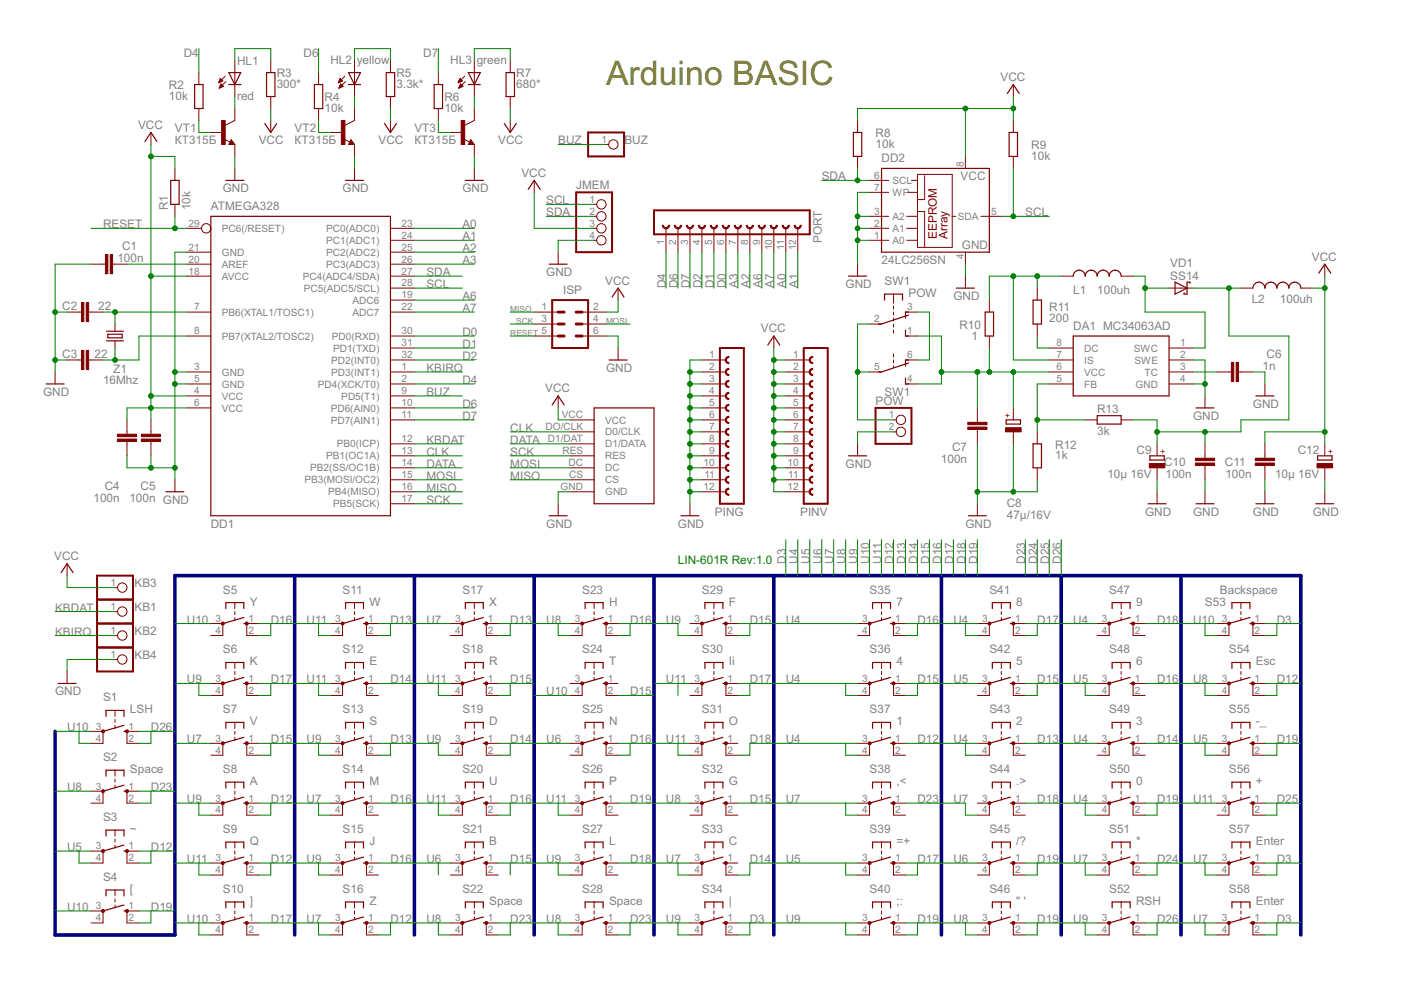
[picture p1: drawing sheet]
<svg xmlns="http://www.w3.org/2000/svg" width="297mm" height="210mm" viewBox="0 0 297 210" stroke-linecap="round" stroke-linejoin="round" font-family="sans-serif">
<defs><g id="words">
<text font-size="8" fill="#808000" x="128.5" y="17.9">Arduino BASIC</text>
<g font-size="2.8" fill="#808080">
<text x="39" y="12.1">D4</text>
<text x="50.3" y="13.9">HL1</text>
<text x="58.7" y="16.4">R3</text>
<text x="64.4" y="12.1">D6</text>
<text x="70.1" y="13.6">HL2</text>
<text x="75.7" y="13.5">yellow</text>
<text x="84.1" y="16.4">R5</text>
<text x="89.8" y="12.1">D7</text>
<text x="95.5" y="13.6">HL3</text>
<text x="101.1" y="13.5">green</text>
<text x="109.5" y="16.4">R7</text>
<text x="212.1" y="17.2">VCC</text>
<text x="35.8" y="21.2">10k</text>
<text x="35.8" y="19">R2</text>
<text x="50.3" y="21.1">red</text>
<text x="58.7" y="18.7">300*</text>
<text x="68.8" y="23.8">10k</text>
<text x="68.8" y="21.5">R4</text>
<text x="84.1" y="18.7">3.3k*</text>
<text x="94.2" y="23.8">10k</text>
<text x="94.2" y="21.5">R6</text>
<text x="109.5" y="18.7">680*</text>
<text x="29.3" y="27.3">VCC</text>
<text x="37.1" y="28.1">VT1</text>
<text x="62.5" y="28.1">VT2</text>
<text x="87.9" y="28.1">VT3</text>
<text x="185.6" y="29.1">R8</text>
<text x="37.1" y="30.6">КТ315Б</text>
<text x="54.9" y="30.6">VCC</text>
<text x="62.5" y="30.6">КТ315Б</text>
<text x="80.3" y="30.6">VCC</text>
<text x="87.9" y="30.6">КТ315Б</text>
<text x="105.6" y="30.6">VCC</text>
<text x="118.3" y="30.6">BUZ</text>
<text x="132.4" y="30.5">BUZ</text>
<text x="185.6" y="31.4">10k</text>
<text x="186.9" y="34.4">DD2</text>
<text x="218.7" y="33.9">10k</text>
<text x="218.7" y="31.7">R9</text>
<text x="47.2" y="40.8">GND</text>
<text x="72.6" y="40.8">GND</text>
<text x="98" y="40.8">GND</text>
<text x="110.5" y="37.5">VCC</text>
<text x="122.2" y="40.1">JMEM</text>
<text x="174.2" y="38.2">SDA</text>
<text x="203.7" y="38.2">VCC</text>
<text x="35.6" y="44.6" transform="rotate(-90 35.6 44.6)">R1</text>
<text x="40.4" y="44.6" transform="rotate(-90 40.4 44.6)">10k</text>
<text x="44.7" y="44.6">ATMEGA328</text>
<text x="115.8" y="45.9">SDA</text>
<text x="115.8" y="43.3">SCL</text>
<text x="217.4" y="45.9">SCL</text>
<text x="21.8" y="48.4">RESET</text>
<text x="25.9" y="53.1">C1</text>
<text x="98" y="48.4">A0</text>
<text x="98" y="50.9">A1</text>
<text x="98" y="53.5">A2</text>
<text x="174.2" y="51.5" transform="rotate(-90 174.2 51.5)">PORT</text>
<text x="203.9" y="52.7">GND</text>
<text x="24.9" y="55.6">100n</text>
<text x="90.4" y="58.6">SDA</text>
<text x="98" y="56">A3</text>
<text x="115.8" y="58.6">GND</text>
<text x="186.9" y="56">24LC256SN</text>
<text x="248.1" y="59.4">SS14</text>
<text x="248.1" y="56.7">VD1</text>
<text x="278.1" y="55.3">VCC</text>
<text x="13.2" y="65.8">C2</text>
<text x="20.8" y="65.8">22</text>
<text x="90.4" y="61.1">SCL</text>
<text x="98" y="63.6">A6</text>
<text x="119.4" y="62.4">ISP</text>
<text x="128.3" y="60.3">VCC</text>
<text x="141.2" y="61.1" transform="rotate(-90 141.2 61.1)">D4</text>
<text x="143.7" y="61.1" transform="rotate(-90 143.7 61.1)">D6</text>
<text x="146.3" y="61.1" transform="rotate(-90 146.3 61.1)">D7</text>
<text x="148.8" y="61.1" transform="rotate(-90 148.8 61.1)">D2</text>
<text x="151.4" y="61.1" transform="rotate(-90 151.4 61.1)">D1</text>
<text x="153.9" y="61.1" transform="rotate(-90 153.9 61.1)">D0</text>
<text x="156.4" y="61.1" transform="rotate(-90 156.4 61.1)">A3</text>
<text x="159" y="61.1" transform="rotate(-90 159 61.1)">A2</text>
<text x="161.5" y="61.1" transform="rotate(-90 161.5 61.1)">A6</text>
<text x="164.1" y="61.1" transform="rotate(-90 164.1 61.1)">A7</text>
<text x="166.6" y="61.1" transform="rotate(-90 166.6 61.1)">A0</text>
<text x="169.1" y="61.1" transform="rotate(-90 169.1 61.1)">A1</text>
<text x="179.3" y="61.1">GND</text>
<text x="187.5" y="60.5">SW1</text>
<text x="192.6" y="63">POW</text>
<text x="202.1" y="63.6">GND</text>
<text x="222.5" y="65.9">R11</text>
<text x="227.5" y="62.4">L1</text>
<text x="232.6" y="62.4">100uh</text>
<text x="265.4" y="64.1">L2</text>
<text x="271.3" y="64.1">100uh</text>
<text x="98" y="66.2">A7</text>
<text x="98" y="71.3">D0</text>
<text x="161.3" y="70.5">VCC</text>
<text x="203.4" y="69.8">R10</text>
<text x="222.5" y="68.2">200</text>
<text x="227.5" y="70">DA1 MC34063AD</text>
<text x="13.2" y="76">C3</text>
<text x="20.1" y="76">22</text>
<text x="98" y="73.8">D1</text>
<text x="98" y="76.3">D2</text>
<text x="206" y="72">1</text>
<text x="268.5" y="76">C6</text>
<text x="9.1" y="84">GND</text>
<text x="21.8" y="81.4">16Mhz</text>
<text x="24" y="79.1">Z1</text>
<text x="90.4" y="84">BUZ</text>
<text x="90.4" y="78.9">KBIRQ</text>
<text x="98" y="81.4">D4</text>
<text x="115.6" y="83.2">VCC</text>
<text x="128.5" y="78.9">GND</text>
<text x="187.5" y="84">SW1</text>
<text x="267.7" y="78.5">1n</text>
<text x="98" y="86.5">D6</text>
<text x="98" y="89">D7</text>
<text x="185.6" y="85.9">POW</text>
<text x="232.6" y="87.5">R13</text>
<text x="252.9" y="89">GND</text>
<text x="265.6" y="86.5">GND</text>
<text x="90.4" y="94.1">KBDAT</text>
<text x="108.2" y="91.6">CLK</text>
<text x="108.2" y="94.1">DATA</text>
<text x="201.9" y="95.6">C7</text>
<text x="223.7" y="95.2">R12</text>
<text x="232.6" y="92.3">3k</text>
<text x="90.4" y="101.7">MOSI</text>
<text x="90.4" y="96.6">CLK</text>
<text x="90.4" y="99.2">DATA</text>
<text x="108.2" y="96.6">SCK</text>
<text x="108.2" y="99.2">MOSI</text>
<text x="108.2" y="101.7">MISO</text>
<text x="179.3" y="99.2">GND</text>
<text x="199.5" y="98.2">100n</text>
<text x="223.7" y="97.4">1k</text>
<text x="234.8" y="101.2">10µ 16V</text>
<text x="241" y="96.2">C9</text>
<text x="246.8" y="98.8">C10</text>
<text x="247.1" y="101.3">100n</text>
<text x="259.7" y="98.8">C11</text>
<text x="259.8" y="101.3">100n</text>
<text x="270.3" y="101.2">10µ 16V</text>
<text x="275.1" y="96.2">C12</text>
<text x="19.8" y="106.4">100n</text>
<text x="22.2" y="103.9">C4</text>
<text x="27.4" y="106.4">100n GND</text>
<text x="29.8" y="103.9">C5</text>
<text x="90.4" y="106.8">SCK</text>
<text x="90.4" y="104.3">MISO</text>
<text x="213.4" y="107.6">C8</text>
<text x="44.7" y="111.9">DD1</text>
<text x="115.8" y="111.9">GND</text>
<text x="143.7" y="111.9">GND</text>
<text x="151.6" y="109.3">PING</text>
<text x="169.6" y="109.3">PINV</text>
<text x="204.7" y="111.9">GND</text>
<text x="213.4" y="110.1">47µ/16V</text>
<text x="242.8" y="109.3">GND</text>
<text x="252.9" y="109.3">GND</text>
<text x="265.6" y="109.3">GND</text>
<text x="278.3" y="109.3">GND</text>
<text x="11.5" y="118.7">VCC</text>
<text x="166.6" y="119.5" transform="rotate(-90 166.6 119.5)">D3</text>
<text x="169.1" y="119.5" transform="rotate(-90 169.1 119.5)">U4</text>
<text x="171.7" y="119.5" transform="rotate(-90 171.7 119.5)">U5</text>
<text x="174.2" y="119.5" transform="rotate(-90 174.2 119.5)">U6</text>
<text x="176.8" y="119.5" transform="rotate(-90 176.8 119.5)">U7</text>
<text x="179.3" y="119.5" transform="rotate(-90 179.3 119.5)">U8</text>
<text x="181.8" y="119.5" transform="rotate(-90 181.8 119.5)">U9</text>
<text x="184.4" y="119.5" transform="rotate(-90 184.4 119.5)">U10</text>
<text x="186.9" y="119.5" transform="rotate(-90 186.9 119.5)">U11</text>
<text x="189.5" y="119.5" transform="rotate(-90 189.5 119.5)">D12</text>
<text x="192" y="119.5" transform="rotate(-90 192 119.5)">D13</text>
<text x="194.5" y="119.5" transform="rotate(-90 194.5 119.5)">D14</text>
<text x="197.1" y="119.5" transform="rotate(-90 197.1 119.5)">D15</text>
<text x="199.6" y="119.5" transform="rotate(-90 199.6 119.5)">D16</text>
<text x="202.1" y="119.5" transform="rotate(-90 202.1 119.5)">D17</text>
<text x="204.7" y="119.5" transform="rotate(-90 204.7 119.5)">D18</text>
<text x="207.2" y="119.5" transform="rotate(-90 207.2 119.5)">D19</text>
<text x="217.4" y="119.5" transform="rotate(-90 217.4 119.5)">D23</text>
<text x="219.9" y="119.5" transform="rotate(-90 219.9 119.5)">D24</text>
<text x="222.5" y="119.5" transform="rotate(-90 222.5 119.5)">D25</text>
<text x="225" y="119.5" transform="rotate(-90 225 119.5)">D26</text>
<text x="28.5" y="124.5">KB3</text>
<text x="47.2" y="125.9">S5</text>
<text x="72.6" y="125.9">S11</text>
<text x="98" y="125.9">S17</text>
<text x="123.4" y="125.9">S23</text>
<text x="148.8" y="125.9">S29</text>
<text x="184.4" y="125.9">S35</text>
<text x="209.8" y="125.9">S41</text>
<text x="235.2" y="125.9">S47</text>
<text x="258.7" y="125.9">Backspace</text>
<text x="11.7" y="129.7">KBDAT</text>
<text x="28.5" y="129.5">KB1</text>
<text x="53" y="128.4">Y</text>
<text x="78.3" y="128.4">W</text>
<text x="103.7" y="128.4">X</text>
<text x="129.1" y="128.4">H</text>
<text x="154.5" y="128.4">F</text>
<text x="190.1" y="128.4">7</text>
<text x="215.5" y="128.4">8</text>
<text x="240.9" y="128.4">9</text>
<text x="255.5" y="128.4">S53</text>
<text x="11.7" y="134.7">KBIRQ</text>
<text x="28.5" y="134.6">KB2</text>
<text x="39.6" y="132.2">U10</text>
<text x="57.4" y="132.2">D16</text>
<text x="65" y="132.2">U11</text>
<text x="82.8" y="132.2">D13</text>
<text x="90.4" y="132.2">U7</text>
<text x="108.2" y="132.2">D13</text>
<text x="115.8" y="132.2">U8</text>
<text x="133.6" y="132.2">D16</text>
<text x="141.2" y="132.2">U9</text>
<text x="159" y="132.2">D15</text>
<text x="166.6" y="132.2">U4</text>
<text x="194.5" y="132.2">D16</text>
<text x="202.1" y="132.2">U4</text>
<text x="219.9" y="132.2">D17</text>
<text x="227.5" y="132.2">U4</text>
<text x="245.3" y="132.2">D18</text>
<text x="252.9" y="132.2">U10</text>
<text x="270.7" y="132.2">D3</text>
<text x="28.5" y="139.7">KB4</text>
<text x="47.2" y="138.6">S6</text>
<text x="53" y="141.1">K</text>
<text x="72.6" y="138.6">S12</text>
<text x="78.3" y="141.1">E</text>
<text x="98" y="138.6">S18</text>
<text x="103.7" y="141.1">R</text>
<text x="123.4" y="138.6">S24</text>
<text x="129.1" y="141.1">T</text>
<text x="148.8" y="138.6">S30</text>
<text x="154.5" y="141.1">Ii</text>
<text x="184.4" y="138.6">S36</text>
<text x="190.1" y="141.1">4</text>
<text x="209.8" y="138.6">S42</text>
<text x="215.5" y="141.1">5</text>
<text x="235.2" y="138.6">S48</text>
<text x="240.9" y="141.1">6</text>
<text x="260.6" y="138.6">S54</text>
<text x="266.3" y="141.1">Esc</text>
<text x="11.7" y="147.4">GND</text>
<text x="21.8" y="148.7">S1</text>
<text x="39.6" y="144.9">U9</text>
<text x="57.4" y="144.9">D17</text>
<text x="65" y="144.9">U11</text>
<text x="82.8" y="144.9">D14</text>
<text x="90.4" y="144.9">U11</text>
<text x="108.2" y="144.9">D15</text>
<text x="115.8" y="147.4">U10</text>
<text x="133.6" y="147.4">D15</text>
<text x="141.2" y="144.9">U11</text>
<text x="159" y="144.9">D17</text>
<text x="166.6" y="144.9">U4</text>
<text x="194.5" y="144.9">D15</text>
<text x="202.1" y="144.9">U5</text>
<text x="219.9" y="144.9">D15</text>
<text x="227.5" y="144.9">U5</text>
<text x="245.3" y="144.9">D16</text>
<text x="252.9" y="144.9">U8</text>
<text x="270.7" y="144.9">D12</text>
<text x="14.2" y="155.1">U10</text>
<text x="27.6" y="151.2">LSH</text>
<text x="32" y="155.1">D26</text>
<text x="47.2" y="151.2">S7</text>
<text x="53" y="153.8">V</text>
<text x="72.6" y="151.2">S13</text>
<text x="78.3" y="153.8">S</text>
<text x="98" y="151.2">S19</text>
<text x="103.7" y="153.8">D</text>
<text x="123.4" y="151.2">S25</text>
<text x="129.1" y="153.8">N</text>
<text x="148.8" y="151.2">S31</text>
<text x="154.5" y="153.8">O</text>
<text x="184.4" y="151.2">S37</text>
<text x="190.1" y="153.8">1</text>
<text x="209.8" y="151.2">S43</text>
<text x="215.5" y="153.8">2</text>
<text x="235.2" y="151.2">S49</text>
<text x="240.9" y="153.8">3</text>
<text x="260.6" y="151.2">S55</text>
<text x="266.3" y="153.8">-_</text>
<text x="21.8" y="161.4">S2</text>
<text x="39.6" y="157.6">U7</text>
<text x="57.4" y="157.6">D15</text>
<text x="65" y="157.6">U9</text>
<text x="82.8" y="157.6">D13</text>
<text x="90.4" y="157.6">U9</text>
<text x="108.2" y="157.6">D14</text>
<text x="115.8" y="157.6">U6</text>
<text x="133.6" y="157.6">D16</text>
<text x="141.2" y="157.6">U11</text>
<text x="159" y="157.6">D18</text>
<text x="166.6" y="157.6">U4</text>
<text x="194.5" y="157.6">D12</text>
<text x="202.1" y="157.6">U4</text>
<text x="219.9" y="157.6">D13</text>
<text x="227.5" y="157.6">U4</text>
<text x="245.3" y="157.6">D14</text>
<text x="252.9" y="157.6">U5</text>
<text x="270.7" y="157.6">D19</text>
<text x="14.2" y="167.8">U8</text>
<text x="27.6" y="163.9">Space</text>
<text x="32" y="167.8">D23</text>
<text x="47.2" y="163.9">S8</text>
<text x="53" y="166.5">A</text>
<text x="72.6" y="163.9">S14</text>
<text x="78.3" y="166.5">M</text>
<text x="98" y="163.9">S20</text>
<text x="103.7" y="166.5">U</text>
<text x="123.4" y="163.9">S26</text>
<text x="129.1" y="166.5">P</text>
<text x="148.8" y="163.9">S32</text>
<text x="154.5" y="166.5">G</text>
<text x="184.4" y="163.9">S38</text>
<text x="190.1" y="166.5">,&lt;</text>
<text x="209.8" y="163.9">S44</text>
<text x="215.5" y="166.5">.&gt;</text>
<text x="235.2" y="163.9">S50</text>
<text x="240.9" y="166.5">0</text>
<text x="260.6" y="163.9">S56</text>
<text x="266.3" y="166.5">+</text>
<text x="39.6" y="170.3">U9</text>
<text x="57.4" y="170.3">D12</text>
<text x="65" y="170.3">U7</text>
<text x="82.8" y="170.3">D16</text>
<text x="90.4" y="170.3">U1</text>
<text x="93.4" y="170.3">1</text>
<text x="108.2" y="170.3">D16</text>
<text x="115.8" y="170.3">U1</text>
<text x="118.8" y="170.3">1</text>
<text x="133.6" y="170.3">D19</text>
<text x="141.2" y="170.3">U8</text>
<text x="159" y="170.3">D15</text>
<text x="166.6" y="170.3">U7</text>
<text x="194.5" y="170.3">D23</text>
<text x="202.1" y="170.3">U7</text>
<text x="219.9" y="170.3">D18</text>
<text x="227.5" y="170.3">U4</text>
<text x="245.3" y="170.3">D19</text>
<text x="252.9" y="170.3">U11</text>
<text x="270.7" y="170.3">D25</text>
<text x="21.8" y="174.1">S3</text>
<text x="27.6" y="176.6">~</text>
<text x="47.2" y="176.6">S9</text>
<text x="53" y="179.2">Q</text>
<text x="72.6" y="176.6">S15</text>
<text x="78.3" y="179.2">J</text>
<text x="98" y="176.6">S21</text>
<text x="103.7" y="179.2">B</text>
<text x="123.4" y="176.6">S27</text>
<text x="129.1" y="179.2">L</text>
<text x="148.8" y="176.6">S33</text>
<text x="154.5" y="179.2">C</text>
<text x="184.4" y="176.6">S39</text>
<text x="190.1" y="179.2">=+</text>
<text x="209.8" y="176.6">S45</text>
<text x="215.5" y="179.2">/?</text>
<text x="235.2" y="176.6">S51</text>
<text x="240.9" y="179.2">*</text>
<text x="260.6" y="176.6">S57</text>
<text x="266.3" y="179.2">Enter</text>
<text x="14.2" y="180.5">U5</text>
<text x="32" y="180.5">D12</text>
<text x="39.6" y="183">U1</text>
<text x="42.6" y="183">1</text>
<text x="57.4" y="183">D12</text>
<text x="65" y="183">U9</text>
<text x="82.8" y="183">D16</text>
<text x="90.4" y="183">U6</text>
<text x="108.2" y="183">D15</text>
<text x="115.8" y="183">U9</text>
<text x="133.6" y="183">D18</text>
<text x="141.2" y="183">U7</text>
<text x="159" y="183">D14</text>
<text x="166.6" y="183">U5</text>
<text x="194.5" y="183">D17</text>
<text x="202.1" y="183">U6</text>
<text x="219.9" y="183">D19</text>
<text x="227.5" y="183">U7</text>
<text x="245.3" y="183">D24</text>
<text x="252.9" y="183">U7</text>
<text x="270.7" y="183">D3</text>
<text x="21.8" y="186.8">S4</text>
<text x="27.6" y="189.3">[</text>
<text x="47.2" y="189.3">S10</text>
<text x="53" y="191.9">]</text>
<text x="72.6" y="189.3">S16</text>
<text x="78.3" y="191.9">Z</text>
<text x="98" y="189.3">S22</text>
<text x="103.7" y="191.9">Space</text>
<text x="123.4" y="189.3">S28</text>
<text x="129.1" y="191.9">Space</text>
<text x="148.8" y="189.3">S34</text>
<text x="154.5" y="191.9">|</text>
<text x="184.4" y="189.3">S40</text>
<text x="190.1" y="191.9">;:</text>
<text x="209.8" y="189.3">S46</text>
<text x="215.5" y="191.9">&quot; '</text>
<text x="235.2" y="189.3">S52</text>
<text x="240.9" y="191.9">RSH</text>
<text x="260.6" y="189.3">S58</text>
<text x="266.3" y="191.9">Enter</text>
<text x="14.2" y="193.1">U10</text>
<text x="32" y="193.1">D19</text>
<text x="39.6" y="195.7">U1</text>
<text x="42.8" y="195.7">0</text>
<text x="57.4" y="195.7">D17</text>
<text x="65" y="195.7">U7</text>
<text x="82.8" y="195.7">D12</text>
<text x="90.4" y="195.7">U8</text>
<text x="108.2" y="195.7">D23</text>
<text x="115.8" y="195.7">U8</text>
<text x="133.6" y="195.7">D23</text>
<text x="141.2" y="195.7">U9</text>
<text x="159" y="195.7">D3</text>
<text x="166.6" y="195.7">U9</text>
<text x="194.5" y="195.7">D19</text>
<text x="202.1" y="195.7">U8</text>
<text x="219.9" y="195.7">D19</text>
<text x="227.5" y="195.7">U9</text>
<text x="245.3" y="195.7">D26</text>
<text x="252.9" y="195.7">U7</text>
<text x="270.7" y="195.7">D3</text>
</g>
<g font-size="2.8" fill="#800000">
<text x="198.6" y="50.7" transform="rotate(-90 198.6 50.7)">EEPROM</text>
<text x="200.9" y="50.7" transform="rotate(-90 200.9 50.7)">Array</text>
</g>
<text font-size="2.8" fill="#008000" x="143.7" y="119.5">LIN-601R Rev:1.0</text>
<g font-size="2.4" fill="#808080">
<text x="127.5" y="30.3">1</text>
<text x="204.3" y="35.3" transform="rotate(-90 204.3 35.3)">8</text>
<text x="185.4" y="37.9">6</text>
<text x="185.4" y="40.4">7</text>
<text x="189.2" y="39">SCL</text>
<text x="189.2" y="41.5">WP</text>
<text x="125" y="43">1</text>
<text x="125" y="45.5">2</text>
<text x="185.4" y="45.5">3</text>
<text x="189.2" y="46.6">A2</text>
<text x="203" y="46.6">SDA</text>
<text x="210.1" y="45.5">5</text>
<text x="40" y="53.1">21</text>
<text x="40" y="48">29</text>
<text x="47" y="49.2">PC6(/RESET)</text>
<text x="69.2" y="51.7">PC1(ADC1)</text>
<text x="69.2" y="49.2">PC0(ADC0)</text>
<text x="85.1" y="53.1">25</text>
<text x="85.1" y="50.6">24</text>
<text x="85.1" y="48">23</text>
<text x="125" y="48">3</text>
<text x="125" y="50.6">4</text>
<text x="140.8" y="51.9" transform="rotate(-90 140.8 51.9)">1</text>
<text x="143.4" y="51.9" transform="rotate(-90 143.4 51.9)">2</text>
<text x="145.9" y="51.9" transform="rotate(-90 145.9 51.9)">3</text>
<text x="148.5" y="51.9" transform="rotate(-90 148.5 51.9)">4</text>
<text x="151" y="51.9" transform="rotate(-90 151 51.9)">5</text>
<text x="153.5" y="51.9" transform="rotate(-90 153.5 51.9)">6</text>
<text x="156.1" y="51.9" transform="rotate(-90 156.1 51.9)">7</text>
<text x="158.6" y="51.9" transform="rotate(-90 158.6 51.9)">8</text>
<text x="161.2" y="51.9" transform="rotate(-90 161.2 51.9)">9</text>
<text x="163.7" y="53.1" transform="rotate(-90 163.7 53.1)">10</text>
<text x="166.2" y="53" transform="rotate(-90 166.2 53)">11</text>
<text x="168.8" y="53.1" transform="rotate(-90 168.8 53.1)">12</text>
<text x="185.4" y="50.6">1</text>
<text x="185.4" y="48">2</text>
<text x="189.2" y="51.7">A0</text>
<text x="189.2" y="49.2">A1</text>
<text x="40" y="55.7">20</text>
<text x="40" y="58.2">18</text>
<text x="47" y="54.2">GND</text>
<text x="47" y="56.8">AREF</text>
<text x="47" y="59.3">AVCC</text>
<text x="64.2" y="59.3">PC4(ADC4/SDA)</text>
<text x="69.2" y="56.8">PC3(ADC3)</text>
<text x="69.2" y="54.2">PC2(ADC2)</text>
<text x="85.1" y="58.2">27</text>
<text x="85.1" y="55.7">26</text>
<text x="204.3" y="55" transform="rotate(-90 204.3 55)">4</text>
<text x="41.2" y="65.8">7</text>
<text x="64.4" y="61.9">PC5(ADC5/SCL)</text>
<text x="74.8" y="64.4">ADC6</text>
<text x="85.1" y="65.8">22</text>
<text x="85.1" y="63.3">19</text>
<text x="85.1" y="60.7">28</text>
<text x="114.8" y="65.8">1</text>
<text x="125.8" y="65.8">2</text>
<text x="192.3" y="65.8">3</text>
<text x="41.2" y="70.9">8</text>
<text x="47" y="66.9">PB6(XTAL1/TOSC1)</text>
<text x="74.8" y="66.9">ADC7</text>
<text x="85.1" y="70.9">30</text>
<text x="114.8" y="68.4">3</text>
<text x="114.8" y="70.9">5</text>
<text x="125.8" y="68.4">4</text>
<text x="125.8" y="70.9">6</text>
<text x="185.4" y="68.4">2</text>
<text x="192.3" y="70.9">1</text>
<text x="47" y="72">PB7(XTAL2/TOSC2)</text>
<text x="70.2" y="77.1">PD2(INT0)</text>
<text x="70.4" y="72">PD0(RXD)</text>
<text x="70.6" y="74.6">PD1(TXD)</text>
<text x="85.1" y="76">32</text>
<text x="85.1" y="73.4">31</text>
<text x="150.4" y="76">1</text>
<text x="168.2" y="76">1</text>
<text x="192.3" y="76">6</text>
<text x="224" y="73.4">8</text>
<text x="224" y="76">7</text>
<text x="229.9" y="74.6">DC</text>
<text x="229.9" y="77.1">IS</text>
<text x="240.4" y="74.6">SWC</text>
<text x="240.5" y="77.1">SWE</text>
<text x="250.2" y="73.4">1</text>
<text x="250.2" y="76">2</text>
<text x="41.2" y="78.5">3</text>
<text x="41.2" y="81.1">5</text>
<text x="41.2" y="83.6">4</text>
<text x="47" y="79.6">GND</text>
<text x="47" y="82.2">GND</text>
<text x="67.4" y="82.2">PD4(XCK/T0)</text>
<text x="70.2" y="79.6">PD3(INT1)</text>
<text x="85.1" y="83.6">9</text>
<text x="85.1" y="81.1">2</text>
<text x="85.1" y="78.5">1</text>
<text x="150.4" y="78.5">2</text>
<text x="150.4" y="81.1">3</text>
<text x="150.4" y="83.6">4</text>
<text x="168.2" y="78.5">2</text>
<text x="168.2" y="81.1">3</text>
<text x="168.2" y="83.6">4</text>
<text x="185.4" y="78.5">5</text>
<text x="192.3" y="81.1">4</text>
<text x="224" y="78.5">6</text>
<text x="224" y="81.1">5</text>
<text x="229.9" y="79.6">VCC</text>
<text x="229.9" y="82.2">FB</text>
<text x="240.8" y="82.2">GND</text>
<text x="242.7" y="79.6">TC</text>
<text x="250.2" y="78.5">3</text>
<text x="250.2" y="81.1">4</text>
<text x="41.2" y="86.1">6</text>
<text x="47" y="84.7">VCC</text>
<text x="47" y="87.3">VCC</text>
<text x="70.1" y="89.8">PD7(AIN1)</text>
<text x="70.1" y="87.3">PD6(AIN0)</text>
<text x="72.4" y="84.7">PD5(T1)</text>
<text x="85.1" y="88.7">11</text>
<text x="85.1" y="86.1">10</text>
<text x="119.1" y="88.7">VCC</text>
<text x="128.3" y="89.8">VCC</text>
<text x="150.4" y="86.1">5</text>
<text x="150.4" y="88.7">6</text>
<text x="168.2" y="86.1">5</text>
<text x="168.2" y="88.7">6</text>
<text x="188.5" y="88.7">1</text>
<text x="71.4" y="94.9">PB0(ICP)</text>
<text x="85.1" y="93.8">12</text>
<text x="115.7" y="91.2">DO/CLK</text>
<text x="116.2" y="93.8">D1/DAT</text>
<text x="128.3" y="92.3">D0/CLK</text>
<text x="128.3" y="94.9">D1/DATA</text>
<text x="150.4" y="91.2">7</text>
<text x="150.4" y="93.8">8</text>
<text x="168.2" y="91.2">7</text>
<text x="168.2" y="93.8">8</text>
<text x="188.5" y="91.2">2</text>
<text x="65.7" y="100">PB2(SS/OC1B)</text>
<text x="69.2" y="97.4">PB1(OC1A)</text>
<text x="85.1" y="101.4">15</text>
<text x="85.1" y="98.8">14</text>
<text x="85.1" y="96.3">13</text>
<text x="119.2" y="96.3">RES</text>
<text x="120.5" y="98.8">DC</text>
<text x="120.7" y="101.4">CS</text>
<text x="128.3" y="97.4">RES</text>
<text x="128.3" y="99.9">DC</text>
<text x="149.2" y="98.8">10</text>
<text x="149.3" y="101.4">11</text>
<text x="150.4" y="96.3">9</text>
<text x="167" y="98.8">10</text>
<text x="167.1" y="101.4">11</text>
<text x="168.2" y="96.3">9</text>
<text x="64.6" y="102.5">PB3(MOSI/OC2)</text>
<text x="69.6" y="105">PB4(MISO)</text>
<text x="70.6" y="107.6">PB5(SCK)</text>
<text x="85.1" y="106.5">17</text>
<text x="85.1" y="103.9">16</text>
<text x="118.9" y="103.9">GND</text>
<text x="128.3" y="102.5">CS</text>
<text x="128.3" y="105">GND</text>
<text x="149.2" y="103.9">12</text>
<text x="167" y="103.9">12</text>
<text x="23.4" y="124.2">1</text>
<text x="23.4" y="129.3">1</text>
<text x="45.7" y="131.8">3</text>
<text x="52.7" y="131.8">1</text>
<text x="71.1" y="131.8">3</text>
<text x="78.1" y="131.8">1</text>
<text x="96.5" y="131.8">3</text>
<text x="103.5" y="131.8">1</text>
<text x="121.9" y="131.8">3</text>
<text x="128.9" y="131.8">1</text>
<text x="147.3" y="131.8">3</text>
<text x="154.3" y="131.8">1</text>
<text x="182.8" y="131.8">3</text>
<text x="189.8" y="131.8">1</text>
<text x="208.2" y="131.8">3</text>
<text x="215.2" y="131.8">1</text>
<text x="233.6" y="131.8">3</text>
<text x="240.6" y="131.8">1</text>
<text x="259" y="131.8">3</text>
<text x="266" y="131.8">1</text>
<text x="23.4" y="134.4">1</text>
<text x="45.7" y="134.4">4</text>
<text x="52.7" y="134.4">2</text>
<text x="71.1" y="134.4">4</text>
<text x="78.1" y="134.4">2</text>
<text x="96.5" y="134.4">4</text>
<text x="103.5" y="134.4">2</text>
<text x="121.9" y="134.4">4</text>
<text x="128.9" y="134.4">2</text>
<text x="147.3" y="134.4">4</text>
<text x="154.3" y="134.4">2</text>
<text x="182.8" y="134.4">4</text>
<text x="189.8" y="134.4">2</text>
<text x="208.2" y="134.4">4</text>
<text x="215.2" y="134.4">2</text>
<text x="233.6" y="134.4">4</text>
<text x="240.6" y="134.4">2</text>
<text x="259" y="134.4">4</text>
<text x="266" y="134.4">2</text>
<text x="23.4" y="139.5">1</text>
<text x="45.7" y="144.5">3</text>
<text x="45.7" y="147.1">4</text>
<text x="52.7" y="144.5">1</text>
<text x="52.7" y="147.1">2</text>
<text x="71.1" y="144.5">3</text>
<text x="71.1" y="147.1">4</text>
<text x="78.1" y="144.5">1</text>
<text x="78.1" y="147.1">2</text>
<text x="96.5" y="144.5">3</text>
<text x="96.5" y="147.1">4</text>
<text x="103.5" y="144.5">1</text>
<text x="103.5" y="147.1">2</text>
<text x="121.9" y="144.5">3</text>
<text x="121.9" y="147.1">4</text>
<text x="128.9" y="144.5">1</text>
<text x="128.9" y="147.1">2</text>
<text x="147.3" y="144.5">3</text>
<text x="147.3" y="147.1">4</text>
<text x="154.3" y="144.5">1</text>
<text x="154.3" y="147.1">2</text>
<text x="182.8" y="144.5">3</text>
<text x="182.8" y="147.1">4</text>
<text x="189.8" y="144.5">1</text>
<text x="189.8" y="147.1">2</text>
<text x="208.2" y="144.5">3</text>
<text x="208.2" y="147.1">4</text>
<text x="215.2" y="144.5">1</text>
<text x="215.2" y="147.1">2</text>
<text x="233.6" y="144.5">3</text>
<text x="233.6" y="147.1">4</text>
<text x="240.6" y="144.5">1</text>
<text x="240.6" y="147.1">2</text>
<text x="259" y="144.5">3</text>
<text x="259" y="147.1">4</text>
<text x="266" y="144.5">1</text>
<text x="266" y="147.1">2</text>
<text x="20.3" y="154.7">3</text>
<text x="27.3" y="154.7">1</text>
<text x="20.3" y="157.2">4</text>
<text x="27.3" y="157.2">2</text>
<text x="45.7" y="157.2">3</text>
<text x="45.7" y="159.8">4</text>
<text x="52.7" y="157.2">1</text>
<text x="52.7" y="159.8">2</text>
<text x="71.1" y="157.2">3</text>
<text x="71.1" y="159.8">4</text>
<text x="78.1" y="157.2">1</text>
<text x="78.1" y="159.8">2</text>
<text x="96.5" y="157.2">3</text>
<text x="96.5" y="159.8">4</text>
<text x="103.5" y="157.2">1</text>
<text x="103.5" y="159.8">2</text>
<text x="121.9" y="157.2">3</text>
<text x="121.9" y="159.8">4</text>
<text x="128.9" y="157.2">1</text>
<text x="128.9" y="159.8">2</text>
<text x="147.3" y="157.2">3</text>
<text x="147.3" y="159.8">4</text>
<text x="154.3" y="157.2">1</text>
<text x="154.3" y="159.8">2</text>
<text x="182.8" y="157.2">3</text>
<text x="182.8" y="159.8">4</text>
<text x="189.8" y="157.2">1</text>
<text x="189.8" y="159.8">2</text>
<text x="208.2" y="157.2">3</text>
<text x="208.2" y="159.8">4</text>
<text x="215.2" y="157.2">1</text>
<text x="215.2" y="159.8">2</text>
<text x="233.6" y="157.2">3</text>
<text x="233.6" y="159.8">4</text>
<text x="240.6" y="157.2">1</text>
<text x="240.6" y="159.8">2</text>
<text x="259" y="157.2">3</text>
<text x="259" y="159.8">4</text>
<text x="266" y="157.2">1</text>
<text x="266" y="159.8">2</text>
<text x="20.3" y="167.4">3</text>
<text x="27.3" y="167.4">1</text>
<text x="20.3" y="169.9">4</text>
<text x="27.3" y="169.9">2</text>
<text x="45.7" y="169.9">3</text>
<text x="45.7" y="172.5">4</text>
<text x="52.7" y="169.9">1</text>
<text x="52.7" y="172.5">2</text>
<text x="71.1" y="169.9">3</text>
<text x="71.1" y="172.5">4</text>
<text x="78.1" y="169.9">1</text>
<text x="78.1" y="172.5">2</text>
<text x="96.5" y="169.9">3</text>
<text x="96.5" y="172.5">4</text>
<text x="103.5" y="169.9">1</text>
<text x="103.5" y="172.5">2</text>
<text x="121.9" y="169.9">3</text>
<text x="121.9" y="172.5">4</text>
<text x="128.9" y="169.9">1</text>
<text x="128.9" y="172.5">2</text>
<text x="147.3" y="169.9">3</text>
<text x="147.3" y="172.5">4</text>
<text x="154.3" y="169.9">1</text>
<text x="154.3" y="172.5">2</text>
<text x="182.8" y="169.9">3</text>
<text x="182.8" y="172.5">4</text>
<text x="189.8" y="169.9">1</text>
<text x="189.8" y="172.5">2</text>
<text x="208.2" y="169.9">3</text>
<text x="208.2" y="172.5">4</text>
<text x="215.2" y="169.9">1</text>
<text x="215.2" y="172.5">2</text>
<text x="233.6" y="169.9">3</text>
<text x="233.6" y="172.5">4</text>
<text x="240.6" y="169.9">1</text>
<text x="240.6" y="172.5">2</text>
<text x="259" y="169.9">3</text>
<text x="259" y="172.5">4</text>
<text x="266" y="169.9">1</text>
<text x="266" y="172.5">2</text>
<text x="20.3" y="180.1">3</text>
<text x="20.3" y="182.6">4</text>
<text x="27.3" y="180.1">1</text>
<text x="27.3" y="182.6">2</text>
<text x="45.7" y="182.6">3</text>
<text x="45.7" y="185.2">4</text>
<text x="52.7" y="182.6">1</text>
<text x="52.7" y="185.2">2</text>
<text x="71.1" y="182.6">3</text>
<text x="71.1" y="185.2">4</text>
<text x="78.1" y="182.6">1</text>
<text x="78.1" y="185.2">2</text>
<text x="96.5" y="182.6">3</text>
<text x="96.5" y="185.2">4</text>
<text x="103.5" y="182.6">1</text>
<text x="103.5" y="185.2">2</text>
<text x="121.9" y="182.6">3</text>
<text x="121.9" y="185.2">4</text>
<text x="128.9" y="182.6">1</text>
<text x="128.9" y="185.2">2</text>
<text x="147.3" y="182.6">3</text>
<text x="147.3" y="185.2">4</text>
<text x="154.3" y="182.6">1</text>
<text x="154.3" y="185.2">2</text>
<text x="182.8" y="182.6">3</text>
<text x="182.8" y="185.2">4</text>
<text x="189.8" y="182.6">1</text>
<text x="189.8" y="185.2">2</text>
<text x="208.2" y="182.6">3</text>
<text x="208.2" y="185.2">4</text>
<text x="215.2" y="182.6">1</text>
<text x="215.2" y="185.2">2</text>
<text x="233.6" y="182.6">3</text>
<text x="233.6" y="185.2">4</text>
<text x="240.6" y="182.6">1</text>
<text x="240.6" y="185.2">2</text>
<text x="259" y="182.6">3</text>
<text x="259" y="185.2">4</text>
<text x="266" y="182.6">1</text>
<text x="266" y="185.2">2</text>
<text x="20.3" y="192.8">3</text>
<text x="20.3" y="195.3">4</text>
<text x="27.3" y="192.8">1</text>
<text x="27.3" y="195.3">2</text>
<text x="45.7" y="195.3">3</text>
<text x="45.7" y="197.9">4</text>
<text x="52.7" y="195.3">1</text>
<text x="52.7" y="197.9">2</text>
<text x="71.1" y="195.3">3</text>
<text x="71.1" y="197.9">4</text>
<text x="78.1" y="195.3">1</text>
<text x="78.1" y="197.9">2</text>
<text x="96.5" y="195.3">3</text>
<text x="96.5" y="197.9">4</text>
<text x="103.5" y="195.3">1</text>
<text x="103.5" y="197.9">2</text>
<text x="121.9" y="195.3">3</text>
<text x="121.9" y="197.9">4</text>
<text x="128.9" y="195.3">1</text>
<text x="128.9" y="197.9">2</text>
<text x="147.3" y="195.3">3</text>
<text x="147.3" y="197.9">4</text>
<text x="154.3" y="195.3">1</text>
<text x="154.3" y="197.9">2</text>
<text x="182.8" y="195.3">3</text>
<text x="182.8" y="197.9">4</text>
<text x="189.8" y="195.3">1</text>
<text x="189.8" y="197.9">2</text>
<text x="208.2" y="195.3">3</text>
<text x="208.2" y="197.9">4</text>
<text x="215.2" y="195.3">1</text>
<text x="215.2" y="197.9">2</text>
<text x="233.6" y="195.3">3</text>
<text x="233.6" y="197.9">4</text>
<text x="240.6" y="195.3">1</text>
<text x="240.6" y="197.9">2</text>
<text x="259" y="195.3">3</text>
<text x="259" y="197.9">4</text>
<text x="266" y="195.3">1</text>
<text x="266" y="197.9">2</text>
</g>
<g font-size="2" fill="#808080">
<text x="108.2" y="66.2">MISO</text>
<text x="108.2" y="71.3">RESET</text>
<text x="109.5" y="68.7">SCK</text>
<text x="128.5" y="68.7">MOSI</text>
</g>
<g font-size="2" fill="#800000">
<text x="214.3" y="88.6" transform="rotate(-90 214.3 88.6)">+</text>
<text x="247.2" y="96.2" transform="rotate(-90 247.2 96.2)">+</text>
<text x="282.7" y="96.2" transform="rotate(-90 282.7 96.2)">+</text>
</g>
</g></defs>
<g fill="none" stroke="#800000" stroke-width=".25">
<path d="M41.3 17.9h1.8v5.1h-1.8zM48.5 15.4h2.6l-1.3 2.5zM48.5 17.9h2.6M56.5 15.4h1.8v5.1h-1.8zM66.7 17.9h1.7v5.1h-1.7zM73.9 17.9h2.5M73.9 15.4h2.5l-1.2 2.5zM81.9 15.4h1.8v5.1h-1.8zM92.1 17.9h1.7v5.1h-1.7zM99.3 17.9h2.5M99.3 15.4h2.5l-1.2 2.5zM107.3 15.4h1.8v5.1h-1.8z"/>
<path d="M213.6 19.8l1.2-1.9 1.3 1.9M30.7 30l1.3-1.9 1.3 1.9M36.2 38.2h1.8v5.1h-1.8zM47.9 38.2h3.8M49 30.1l.1 .3h-.3l.2-.5 .5 .6h-.7M56.1 26.2l1.3 1.9 1.3-1.9M73.3 38.2h3.8M74.4 30.1l.1 .3h-.4l.3-.5 .5 .6h-.8M81.5 26.2l1.3 1.9 1.3-1.9M98.7 38.2h3.8M99.8 30.1l.1 .3h-.4l.3-.5 .5 .6h-.8M106.9 26.2l1.3 1.9 1.3-1.9"/>
<path d="M180.9 28.1h1.8v5.1h-1.8zM186.9 35.7h22.9v17.8h-22.9zM214 28.1h1.7v5.1h-1.7zM44.7 45.9h38.1v63.4h-38.1zM112 40.2l1.3-2 1.2 2M116.4 56h3.8M179.9 58.5h3.8M227.5 58.5a1.27 1.27 0 0 1 1.3-1.2 1.27 1.27 0 0 1 1.3 1.2 1.27 1.27 0 0 1 1.3-1.2 1.27 1.27 0 0 1 1.2 1.2 1.27 1.27 0 0 1 1.3-1.2 1.27 1.27 0 0 1 1.3 1.2 1.27 1.27 0 0 1 1.2-1.2 1.27 1.27 0 0 1 1.3 1.2M249.1 59.8l2.6 1.3-2.6 1.3zM279.6 57.9l1.3-1.9 1.3 1.9M22.6 70.2h3.6M22.6 72.3h3.6"/>
<path d="M22.9 70.9h3v.7h-3zM129.1 76.3h3.8M129.8 63l1.2-1.9 1.3 1.9M162.8 73.2l1.3-2 1.2 2M187.5 63.6v-1.2h3.8v1.2M192 70v1.2h.6M192.6 76.3h-.6v1.3M192.6 66.8l-5.7 1.9h-.6M192.6 66.2h-.6v1.2M192.6 77l-5.7 1.9h-.6M202.8 61.1h3.8M208.9 66.2h1.8v5h-1.8z"/>
<path d="M219 63.6h1.8v5.1h-1.8zM227.5 71.2h20.4v12.7h-20.4zM252.3 60.1v-.3h-.6v2.6h-.7v-.3M265.6 61.1a1.27 1.27 0 0 1 1.3-1.3 1.27 1.27 0 0 1 1.3 1.3 1.27 1.27 0 0 1 1.3-1.3 1.27 1.27 0 0 1 1.2 1.3 1.27 1.27 0 0 1 1.3-1.3 1.27 1.27 0 0 1 1.3 1.3 1.27 1.27 0 0 1 1.2-1.3 1.27 1.27 0 0 1 1.3 1.3M9.8 81.4h3.8M117.1 85.9l1.2-2 1.3 2M126 86.5h12.7v20.3h-12.7zM179.9 96.6h3.8M192 80.1v1.3h.6M213.3 89h3.1v.9h-3.1zM219 94.1h1.8v5.1h-1.8zM232.6 88.1h5.1v1.8h-5.1z"/>
<path d="M243.8 96.6h3v.9h-3zM253.6 86.5h3.8M266.3 83.9h3.8M279.4 96.6h3v.9h-3zM35.2 104.3h3.8M116.4 109.3h3.8M144.4 109.3h3.8M205.3 109.3h3.8M243.4 106.8h3.8M253.6 106.8h3.8M266.3 106.8h3.8M279 106.8h3.8"/>
<path d="M13 121.4l1.2-1.9 1.3 1.9M47.9 129v-1.2h3.8v1.2M51.7 132.2h.6M51.7 130.9l-4.5 1.3M73.3 129v-1.2h3.8v1.2M77.1 132.2h.6M77.1 130.9l-4.5 1.3M98.7 129v-1.2h3.8v1.2M102.5 132.2h.6M102.5 130.9l-4.5 1.3M124.1 129v-1.2h3.8v1.2M127.9 132.2h.6"/>
<path d="M127.9 130.9l-4.5 1.3M149.5 129v-1.2h3.8v1.2M153.3 132.2h.6M153.3 130.9l-4.5 1.3M185 129v-1.2h3.8v1.2M188.8 132.2h.6M188.8 130.9l-4.4 1.3M210.4 129v-1.2h3.8v1.2M214.2 132.2h.6M214.2 130.9l-4.4 1.3M235.8 129v-1.2h3.8v1.2M239.6 132.2h.6"/>
<path d="M239.6 130.9l-4.4 1.3M261.2 129v-1.2h3.8v1.2M265 132.2h.6M265 130.9l-4.4 1.3M12.3 144.9h3.8M22.5 151.9v-1.3h3.8v1.3M26.3 155.1h.6M26.3 153.8l-4.5 1.3M47.9 141.7v-1.2h3.8v1.2M47.9 154.4v-1.2h3.8v1.2M51.7 144.9h.6M51.7 143.6l-4.5 1.3"/>
<path d="M51.7 157.6h.6M51.7 156.3l-4.5 1.3M73.3 141.7v-1.2h3.8v1.2M73.3 154.4v-1.2h3.8v1.2M77.1 144.9h.6M77.1 157.6h.6M77.1 143.6l-4.5 1.3M77.1 156.3l-4.5 1.3M98.7 141.7v-1.2h3.8v1.2M98.7 154.4v-1.2h3.8v1.2M102.5 144.9h.6M102.5 157.6h.6"/>
<path d="M102.5 143.6l-4.5 1.3M102.5 156.3l-4.5 1.3M124.1 141.7v-1.2h3.8v1.2M124.1 154.4v-1.2h3.8v1.2M127.9 144.9h.6M127.9 157.6h.6M127.9 143.6l-4.5 1.3M127.9 156.3l-4.5 1.3M149.5 141.7v-1.2h3.8v1.2M149.5 154.4v-1.2h3.8v1.2M153.3 144.9h.6M153.3 157.6h.6"/>
<path d="M153.3 143.6l-4.5 1.3M153.3 156.3l-4.5 1.3M185 141.7v-1.2h3.8v1.2M185 154.4v-1.2h3.8v1.2M188.8 144.9h.6M188.8 157.6h.6M188.8 143.6l-4.4 1.3M188.8 156.3l-4.4 1.3M210.4 141.7v-1.2h3.8v1.2M210.4 154.4v-1.2h3.8v1.2M214.2 144.9h.6M214.2 157.6h.6"/>
<path d="M214.2 143.6l-4.4 1.3M214.2 156.3l-4.4 1.3M235.8 141.7v-1.2h3.8v1.2M235.8 154.4v-1.2h3.8v1.2M239.6 144.9h.6M239.6 157.6h.6M239.6 143.6l-4.4 1.3M239.6 156.3l-4.4 1.3M261.2 141.7v-1.2h3.8v1.2M261.2 154.4v-1.2h3.8v1.2M265 144.9h.6M265 157.6h.6"/>
<path d="M265 143.6l-4.4 1.3M265 156.3l-4.4 1.3M22.5 164.6v-1.3h3.8v1.3M22.5 177.3v-1.3h3.8v1.3M26.3 167.7h.6M26.3 166.5l-4.5 1.2M26.3 179.2l-4.5 1.2M47.9 167.1v-1.3h3.8v1.3M47.9 179.8v-1.3h3.8v1.3M51.7 170.3h.6M51.7 169l-4.5 1.3M73.3 167.1v-1.3h3.8v1.3"/>
<path d="M73.3 179.8v-1.3h3.8v1.3M77.1 170.3h.6M77.1 169l-4.5 1.3M98.7 167.1v-1.3h3.8v1.3M98.7 179.8v-1.3h3.8v1.3M102.5 170.3h.6M102.5 169l-4.5 1.3M124.1 167.1v-1.3h3.8v1.3M124.1 179.8v-1.3h3.8v1.3M127.9 170.3h.6M127.9 169l-4.5 1.3M149.5 167.1v-1.3h3.8v1.3"/>
<path d="M149.5 179.8v-1.3h3.8v1.3M153.3 170.3h.6M153.3 169l-4.5 1.3M185 167.1v-1.3h3.8v1.3M185 179.8v-1.3h3.8v1.3M188.8 170.3h.6M188.8 169l-4.4 1.3M210.4 167.1v-1.3h3.8v1.3M210.4 179.8v-1.3h3.8v1.3M214.2 170.3h.6M214.2 169l-4.4 1.3M235.8 167.1v-1.3h3.8v1.3"/>
<path d="M235.8 179.8v-1.3h3.8v1.3M239.6 170.3h.6M239.6 169l-4.4 1.3M261.2 167.1v-1.3h3.8v1.3M261.2 179.8v-1.3h3.8v1.3M265 170.3h.6M265 169l-4.4 1.3M22.5 190v-1.3h3.8v1.3M26.3 180.4h.6M26.3 193.1h.6M26.3 191.9l-4.5 1.2M47.9 192.5v-1.3h3.8v1.3"/>
<path d="M51.7 183h.6M51.7 181.7l-4.5 1.3M51.7 195.7h.6M51.7 194.4l-4.5 1.3M73.3 192.5v-1.3h3.8v1.3M77.1 183h.6M77.1 195.7h.6M77.1 181.7l-4.5 1.3M77.1 194.4l-4.5 1.3M98.7 192.5v-1.3h3.8v1.3M102.5 183h.6M102.5 195.7h.6"/>
<path d="M102.5 181.7l-4.5 1.3M102.5 194.4l-4.5 1.3M124.1 192.5v-1.3h3.8v1.3M127.9 183h.6M127.9 195.7h.6M127.9 181.7l-4.5 1.3M127.9 194.4l-4.5 1.3M149.5 192.5v-1.3h3.8v1.3M153.3 183h.6M153.3 195.7h.6M153.3 181.7l-4.5 1.3M153.3 194.4l-4.5 1.3"/>
<path d="M185 192.5v-1.3h3.8v1.3M188.8 183h.6M188.8 195.7h.6M188.8 181.7l-4.4 1.3M188.8 194.4l-4.4 1.3M210.4 192.5v-1.3h3.8v1.3M214.2 183h.6M214.2 195.7h.6M214.2 181.7l-4.4 1.3M214.2 194.4l-4.4 1.3M235.8 192.5v-1.3h3.8v1.3M239.6 183h.6"/>
<path d="M239.6 195.7h.6M239.6 181.7l-4.4 1.3M239.6 194.4l-4.4 1.3M261.2 192.5v-1.3h3.8v1.3M265 183h.6M265 195.7h.6M265 181.7l-4.4 1.3M265 194.4l-4.4 1.3"/>
</g>
<g fill="none" stroke="#800000" stroke-width=".21">
<path d="M42.2 15.4v2.5M46.4 17.4h.2M46.4 17.3h.4M46.5 17.2h.6M46.5 18.6h.1M46.5 17.1h.7M46.5 18.5h.3M46.6 17h.5M46.6 18.4h.5M46.7 16.8h.2M46.7 18.3h.6M46.7 16.7h.1"/>
<path d="M46.7 18.2h.5M46.7 16.7l.5 .5-.8 .3zM46.7 18.1h.4M46.8 17.9h.2M46.8 17.8h.1M46.9 17.8l-.4 .9M46.9 17.8l.5 .5-.9 .4M47.8 16.2l-1.4 1.3M47.9 17.3l-1.4 1.4M49.8 12.8v7.7M57.4 12.8v2.6M67.5 15.4v2.5"/>
<path d="M71.8 17.4h.2M71.8 17.3h.4M71.9 17.2h.6M71.9 18.6h.1M71.9 18.5h.3M71.9 17.1h.7M72 17h.4M72 18.4h.5M72 16.8h.3M72 18.3h.7M72.1 16.7h.1M72.1 18.2h.5"/>
<path d="M72.1 16.7l.5 .5-.9 .3zM72.1 18.1h.4M72.2 17.9h.2M72.2 17.8h.1M72.2 17.8l-.3 .9M72.2 17.8l.5 .5M72.7 18.3l-.8 .4M73.1 16.2l-1.4 1.3M73.3 17.3l-1.4 1.4M75.2 12.8v7.7M82.8 12.8v2.6M92.9 15.4v2.5"/>
<path d="M97.2 17.4h.1M97.2 17.3h.4M97.3 17.2h.6M97.3 18.6h.1M97.3 17.1h.7M97.3 18.5h.3M97.4 17h.4M97.4 18.4h.5M97.4 16.8h.3M97.4 18.3h.7M97.5 16.7h.1M97.5 18.2h.5"/>
<path d="M97.5 16.7l.5 .5-.9 .3zM97.5 18.1h.4M97.6 17.9h.2M97.6 17.8h.1M97.6 17.8l-.3 .9M97.6 17.8l.5 .5M98.1 18.3l-.8 .4M98.5 16.2l-1.4 1.3M98.7 17.3l-1.4 1.4M100.6 12.8v7.7M108.2 12.8v2.6M214.8 17.9v2.6"/>
<path d="M32 28.1v2.5M37.1 35.7v2.5M42.2 23v2.5M44.7 28.1h2.5M47.5 29.5l1.3 .6M49 29.6l.8 1h-1.3zM49.8 23v2.5l-2 1.1M49.8 30.6v2.6M49.8 35.7v2.5M57.4 20.5v2.5M57.4 25.5v2.6M67.5 23v2.5"/>
<path d="M70.1 28.1h2.5M72.9 29.5l1.3 .6M74.4 29.6l.8 1h-1.3zM75.2 23v2.5l-2.1 1.1M75.2 30.6v2.6M75.2 35.7v2.5M82.8 20.5v2.5M82.8 25.5v2.6M92.9 23v2.5M95.5 28.1h2.5M98.3 29.5l1.3 .6M99.8 29.6l.8 1h-1.3z"/>
<path d="M100.6 23v2.5l-2.1 1.1M100.6 30.6v2.6M100.6 35.7v2.5M108.2 20.5v2.5M108.2 25.5v2.6M113.3 38.2v2.6M128.5 30.6h.6M181.8 25.5v2.6M181.8 33.2v2.5M184.4 38.2h4M193.3 38.2h1.2M194.5 37h7.4v15.5h-7.4z"/>
<path d="M196 37.2v5.1h-1.5M204.7 33.2v2.5M214.8 25.5v2.6M214.8 33.2v2.5M19.3 56h3.1M23.9 56h3M37.1 43.3v2.6M39.6 53.5h5.1M39.6 56h5.1M39.6 58.5h5.1M39.6 48.4h3.1M82.8 53.5h5.1"/>
<path d="M82.8 56h5.1M82.8 58.5h5.1M82.8 50.9h5.1M82.8 48.4h5.1M118.3 53.5v2.5M126 50.9h.5M126 48.4h.5M126 45.9h.5M126 43.3h.5M141.2 48.4v5.1M143.7 48.4v5.1M146.3 48.4v5.1"/>
<path d="M148.8 48.4v5.1M151.4 48.4v5.1M153.9 48.4v5.1M156.4 48.4v5.1M159 48.4v5.1M161.5 48.4v5.1M164.1 48.4v5.1M166.6 48.4v5.1M169.1 48.4v5.1M181.8 56v2.5M184.4 50.9h4M184.4 48.4h4"/>
<path d="M184.4 45.9h4M184.4 40.8h4M192.2 50.9h2.3M192.2 48.4h2.3M192.2 45.9h2.3M192.5 40.8h2M194.5 44.9h1.5v7.6M201.9 45.9h.7M204.7 53.5v2.5M204.7 58.5v2.6M208 45.9h4.3M225 58.5h2.5"/>
<path d="M237.7 58.5h2.5M280.9 56v2.5M11.7 78.9v2.5M14.2 66.2h3.1M14.2 76.3h3.1M18.8 66.2h3M18.8 76.3h3M24.4 68.7v1.5M24.4 72.3v1.5M39.6 71.2h5.1M39.6 66.2h5.1M39.6 78.9h5.1"/>
<path d="M82.8 71.2h5.1M82.8 66.2h5.1M82.8 78.9h5.1M82.8 76.3h5.1M82.8 73.8h5.1M82.8 63.6h5.1M82.8 61.1h5.1M113.3 71.2h5M113.3 66.2h5M113.3 68.7h5M123.4 71.2h5.1M123.4 66.2h5.1"/>
<path d="M123.4 68.7h5.1M131 61.1v2.5M131 73.8v2.5M148.8 78.9h5.1M148.8 76.3h5.1M164.1 71.2v2.6M166.6 78.9h5.1M166.6 76.3h5.1M184.4 78.9h2.5M184.4 68.7h2.5M189.4 62.4v1.9M189.4 64.9v.6"/>
<path d="M189.4 66.2v.6M189.4 67.4v.7M189.4 68.7v.6M189.4 70v.6M189.4 75.1v.6M189.4 76.3v.7M189.4 77.6v.4M192 71.2h2.5M192 66.2h2.5M192 76.3h2.5M209.8 63.6v2.6M209.8 71.2v2.6"/>
<path d="M219.9 61.1v2.5M219.9 68.7v2.5M222.5 78.9h5M222.5 76.3h5M222.5 73.8h5M247.9 78.9h5M247.9 76.3h5M247.9 73.8h5M247.9 61.1h5M258 78.9h3.1M262.6 78.9h3M263.1 61.1h2.5"/>
<path d="M275.8 61.1h2.5M26.9 89v3.1M26.9 93.6v3M32 89v3.1M32 93.6v3M39.6 81.4h5.1M39.6 83.9h5.1M39.6 86.5h5.1M82.8 81.4h5.1M82.8 83.9h5.1M82.8 86.5h5.1M82.8 99.2h5.1"/>
<path d="M82.8 96.6h5.1M82.8 94.1h5.1M82.8 89h5.1M118.3 83.9v2.6M120.9 99.2h5.1M120.9 96.6h5.1M120.9 94.1h5.1M120.9 89h5.1M120.9 91.6h5.1M148.8 81.4h5.1M148.8 83.9h5.1M148.8 86.5h5.1"/>
<path d="M148.8 99.2h5.1M148.8 96.6h5.1M148.8 94.1h5.1M148.8 89h5.1M148.8 91.6h5.1M166.6 81.4h5.1M166.6 83.9h5.1M166.6 86.5h5.1M166.6 99.2h5.1M166.6 96.6h5.1M166.6 94.1h5.1M166.6 89h5.1"/>
<path d="M166.6 91.6h5.1M181.8 94.1v2.5M189.4 89h.6M189.4 91.6h.6M192 81.4h2.5M207.2 86.5v3M207.2 91.1v3M214.8 86.5v2.5M214.8 91.6v2.5M219.9 91.6v2.5M219.9 99.2v2.5M222.5 81.4h5"/>
<path d="M230.1 89h2.5M237.7 89h2.5M245.3 94.1v2.5M245.3 99.2v2.5M247.9 81.4h5M255.5 83.9v2.6M255.5 94.1v3.1M255.5 98.7v3M268.2 81.4v2.5M268.2 94.1v3.1M268.2 98.7v3M280.9 94.1v2.5"/>
<path d="M280.9 99.2v2.5M14.2 119.5v2.5M37.1 101.7v2.6M82.8 106.8h5.1M82.8 104.3h5.1M82.8 101.7h5.1M118.3 106.8v2.5M120.9 104.3h5.1M120.9 101.7h5.1M146.3 106.8v2.5M148.8 104.3h5.1M148.8 101.7h5.1"/>
<path d="M166.6 104.3h5.1M166.6 101.7h5.1M207.2 106.8v2.5M245.3 104.3v2.5M255.5 104.3v2.5M268.2 104.3v2.5M280.9 104.3v2.5M24.4 134.7h.5M24.4 129.7h.5M24.4 124.6h.5M24.4 139.8h.5M44.7 132.2h2.5v2.5h-2.5"/>
<path d="M49.8 127.8v1.2M49.8 129.7v.6M49.8 130.9v.7M54.9 132.2h-2.6v2.5h2.6M70.1 132.2h2.5v2.5h-2.5M75.2 127.8v1.2M75.2 129.7v.6M75.2 130.9v.7M80.2 132.2h-2.5v2.5h2.5M95.5 132.2h2.5v2.5h-2.5M100.6 127.8v1.2M100.6 129.7v.6"/>
<path d="M100.6 130.9v.7M105.6 132.2h-2.5v2.5h2.5M120.9 132.2h2.5v2.5h-2.5M126 127.8v1.2M126 129.7v.6M126 130.9v.7M131 132.2h-2.5v2.5h2.5M146.3 132.2h2.5v2.5h-2.5M151.4 127.8v1.2M151.4 129.7v.6M151.4 130.9v.7M156.4 132.2h-2.5v2.5h2.5"/>
<path d="M181.8 132.2h2.6v2.5h-2.6M186.9 127.8v1.2M186.9 129.7v.6M186.9 130.9v.7M192 132.2h-2.6v2.5h2.6M207.2 132.2h2.6v2.5h-2.6M212.3 127.8v1.2M212.3 129.7v.6M212.3 130.9v.7M217.4 132.2h-2.6v2.5h2.6M232.6 132.2h2.6v2.5h-2.6M237.7 127.8v1.2"/>
<path d="M237.7 129.7v.6M237.7 130.9v.7M242.8 132.2h-2.6v2.5h2.6M258 132.2h2.6v2.5h-2.6M263.1 127.8v1.2M263.1 129.7v.6M263.1 130.9v.7M268.2 132.2h-2.6v2.5h2.6M14.2 142.4v2.5M19.3 155.1h2.5v2.5h-2.5M24.4 150.6v1.3M24.4 152.5v.7"/>
<path d="M24.4 153.8v.6M29.5 155.1h-2.6v2.5h2.6M44.7 157.6h2.5v2.5h-2.5M44.7 144.9h2.5v2.5h-2.5M49.8 140.5v1.2M49.8 142.4v.6M49.8 143.6v.7M49.8 153.2v1.2M49.8 155.1v.6M49.8 156.3v.7M54.9 157.6h-2.6v2.5h2.6M54.9 144.9h-2.6v2.5h2.6"/>
<path d="M70.1 157.6h2.5v2.5h-2.5M70.1 144.9h2.5v2.5h-2.5M75.2 140.5v1.2M75.2 142.4v.6M75.2 143.6v.7M75.2 153.2v1.2M75.2 155.1v.6M75.2 156.3v.7M80.2 157.6h-2.5v2.5h2.5M80.2 144.9h-2.5v2.5h2.5M95.5 157.6h2.5v2.5h-2.5M95.5 144.9h2.5v2.5h-2.5"/>
<path d="M100.6 140.5v1.2M100.6 142.4v.6M100.6 143.6v.7M100.6 153.2v1.2M100.6 155.1v.6M100.6 156.3v.7M105.6 157.6h-2.5v2.5h2.5M105.6 144.9h-2.5v2.5h2.5M120.9 157.6h2.5v2.5h-2.5M120.9 144.9h2.5v2.5h-2.5M126 140.5v1.2M126 142.4v.6"/>
<path d="M126 143.6v.7M126 153.2v1.2M126 155.1v.6M126 156.3v.7M131 157.6h-2.5v2.5h2.5M131 144.9h-2.5v2.5h2.5M146.3 157.6h2.5v2.5h-2.5M146.3 144.9h2.5v2.5h-2.5M151.4 140.5v1.2M151.4 142.4v.6M151.4 143.6v.7M151.4 153.2v1.2"/>
<path d="M151.4 155.1v.6M151.4 156.3v.7M156.4 157.6h-2.5v2.5h2.5M156.4 144.9h-2.5v2.5h2.5M181.8 157.6h2.6v2.5h-2.6M181.8 144.9h2.6v2.5h-2.6M186.9 140.5v1.2M186.9 142.4v.6M186.9 143.6v.7M186.9 153.2v1.2M186.9 155.1v.6M186.9 156.3v.7"/>
<path d="M192 157.6h-2.6v2.5h2.6M192 144.9h-2.6v2.5h2.6M207.2 157.6h2.6v2.5h-2.6M207.2 144.9h2.6v2.5h-2.6M212.3 140.5v1.2M212.3 142.4v.6M212.3 143.6v.7M212.3 153.2v1.2M212.3 155.1v.6M212.3 156.3v.7M217.4 157.6h-2.6v2.5h2.6M217.4 144.9h-2.6v2.5h2.6"/>
<path d="M232.6 157.6h2.6v2.5h-2.6M232.6 144.9h2.6v2.5h-2.6M237.7 140.5v1.2M237.7 142.4v.6M237.7 143.6v.7M237.7 153.2v1.2M237.7 155.1v.6M237.7 156.3v.7M242.8 157.6h-2.6v2.5h2.6M242.8 144.9h-2.6v2.5h2.6M258 157.6h2.6v2.5h-2.6M258 144.9h2.6v2.5h-2.6"/>
<path d="M263.1 140.5v1.2M263.1 142.4v.6M263.1 143.6v.7M263.1 153.2v1.2M263.1 155.1v.6M263.1 156.3v.7M268.2 157.6h-2.6v2.5h2.6M268.2 144.9h-2.6v2.5h2.6M19.3 167.7h2.5v2.6h-2.5M24.4 163.3v1.3M24.4 165.2v.6M24.4 166.5v.6"/>
<path d="M24.4 176v1.3M24.4 177.9v.6M24.4 179.2v.6M29.5 167.7h-2.6v2.6h2.6M44.7 170.3h2.5v2.5h-2.5M49.8 165.8v1.3M49.8 167.7v.7M49.8 169v.7M49.8 178.5v1.3M54.9 170.3h-2.6v2.5h2.6M70.1 170.3h2.5v2.5h-2.5M75.2 165.8v1.3"/>
<path d="M75.2 167.7v.7M75.2 169v.7M75.2 178.5v1.3M80.2 170.3h-2.5v2.5h2.5M95.5 170.3h2.5v2.5h-2.5M100.6 165.8v1.3M100.6 167.7v.7M100.6 169v.7M100.6 178.5v1.3M105.6 170.3h-2.5v2.5h2.5M120.9 170.3h2.5v2.5h-2.5M126 165.8v1.3"/>
<path d="M126 167.7v.7M126 169v.7M126 178.5v1.3M131 170.3h-2.5v2.5h2.5M146.3 170.3h2.5v2.5h-2.5M151.4 165.8v1.3M151.4 167.7v.7M151.4 169v.7M151.4 178.5v1.3M156.4 170.3h-2.5v2.5h2.5M181.8 170.3h2.6v2.5h-2.6M186.9 165.8v1.3"/>
<path d="M186.9 167.7v.7M186.9 169v.7M186.9 178.5v1.3M192 170.3h-2.6v2.5h2.6M207.2 170.3h2.6v2.5h-2.6M212.3 165.8v1.3M212.3 167.7v.7M212.3 169v.7M212.3 178.5v1.3M217.4 170.3h-2.6v2.5h2.6M232.6 170.3h2.6v2.5h-2.6M237.7 165.8v1.3"/>
<path d="M237.7 167.7v.7M237.7 169v.7M237.7 178.5v1.3M242.8 170.3h-2.6v2.5h2.6M258 170.3h2.6v2.5h-2.6M263.1 165.8v1.3M263.1 167.7v.7M263.1 169v.7M263.1 178.5v1.3M268.2 170.3h-2.6v2.5h2.6M19.3 180.4h2.5v2.6h-2.5M19.3 193.1h2.5v2.6h-2.5"/>
<path d="M24.4 188.7v1.3M24.4 190.6v.6M24.4 191.9v.6M29.5 180.4h-2.6v2.6h2.6M29.5 193.1h-2.6v2.6h2.6M44.7 183h2.5v2.5h-2.5M44.7 195.7h2.5v2.5h-2.5M49.8 180.4v.7M49.8 181.7v.7M49.8 191.2v1.3M49.8 193.1v.7M49.8 194.4v.7"/>
<path d="M54.9 183h-2.6v2.5h2.6M54.9 195.7h-2.6v2.5h2.6M70.1 183h2.5v2.5h-2.5M70.1 195.7h2.5v2.5h-2.5M75.2 180.4v.7M75.2 181.7v.7M75.2 191.2v1.3M75.2 193.1v.7M75.2 194.4v.7M80.2 183h-2.5v2.5h2.5M80.2 195.7h-2.5v2.5h2.5M95.5 183h2.5v2.5h-2.5"/>
<path d="M95.5 195.7h2.5v2.5h-2.5M100.6 180.4v.7M100.6 181.7v.7M100.6 191.2v1.3M100.6 193.1v.7M100.6 194.4v.7M105.6 183h-2.5v2.5h2.5M105.6 195.7h-2.5v2.5h2.5M120.9 183h2.5v2.5h-2.5M120.9 195.7h2.5v2.5h-2.5M126 180.4v.7M126 181.7v.7"/>
<path d="M126 191.2v1.3M126 193.1v.7M126 194.4v.7M131 183h-2.5v2.5h2.5M131 195.7h-2.5v2.5h2.5M146.3 183h2.5v2.5h-2.5M146.3 195.7h2.5v2.5h-2.5M151.4 180.4v.7M151.4 181.7v.7M151.4 191.2v1.3M151.4 193.1v.7M151.4 194.4v.7"/>
<path d="M156.4 183h-2.5v2.5h2.5M156.4 195.7h-2.5v2.5h2.5M181.8 183h2.6v2.5h-2.6M181.8 195.7h2.6v2.5h-2.6M186.9 180.4v.7M186.9 181.7v.7M186.9 191.2v1.3M186.9 193.1v.7M186.9 194.4v.7M192 183h-2.6v2.5h2.6M192 195.7h-2.6v2.5h2.6M207.2 183h2.6v2.5h-2.6"/>
<path d="M207.2 195.7h2.6v2.5h-2.6M212.3 180.4v.7M212.3 181.7v.7M212.3 191.2v1.3M212.3 193.1v.7M212.3 194.4v.7M217.4 183h-2.6v2.5h2.6M217.4 195.7h-2.6v2.5h2.6M232.6 183h2.6v2.5h-2.6M232.6 195.7h2.6v2.5h-2.6M237.7 180.4v.7M237.7 181.7v.7"/>
<path d="M237.7 191.2v1.3M237.7 193.1v.7M237.7 194.4v.7M242.8 183h-2.6v2.5h2.6M242.8 195.7h-2.6v2.5h2.6M258 183h2.6v2.5h-2.6M258 195.7h2.6v2.5h-2.6M263.1 180.4v.7M263.1 181.7v.7M263.1 191.2v1.3M263.1 193.1v.7M263.1 194.4v.7"/>
<path d="M268.2 183h-2.6v2.5h2.6M268.2 195.7h-2.6v2.5h2.6"/>
<circle cx="130" cy="30.6" r=".99"/>
<circle cx="43.7" cy="48.4" r=".99"/>
<circle cx="127.5" cy="43.3" r=".99"/>
<circle cx="127.5" cy="45.9" r=".99"/>
<circle cx="127.5" cy="48.4" r=".99"/>
<circle cx="127.5" cy="50.9" r=".99"/>
<circle cx="191" cy="91.6" r=".99"/>
<circle cx="191" cy="89" r=".99"/>
<circle cx="25.9" cy="134.7" r=".99"/>
<circle cx="25.9" cy="139.8" r=".99"/>
<circle cx="25.9" cy="124.6" r=".99"/>
<circle cx="25.9" cy="129.7" r=".99"/>
</g>
<g fill="#800000" stroke="#800000" stroke-width=".21">
<path d="M21.6 154.8h.5v.5h-.5z" fill-rule="evenodd"/>
<path d="M26.7 154.8h.5v.5h-.5z" fill-rule="evenodd"/>
<path d="M47 157.4h.5v.4h-.5z" fill-rule="evenodd"/>
<path d="M52.1 157.4h.5v.4h-.5z" fill-rule="evenodd"/>
<path d="M72.4 157.4h.5v.4h-.5z" fill-rule="evenodd"/>
<path d="M77.5 157.4h.4v.4h-.4z" fill-rule="evenodd"/>
<path d="M97.8 157.4h.5v.4h-.5z" fill-rule="evenodd"/>
<path d="M102.9 157.4h.4v.4h-.4z" fill-rule="evenodd"/>
<path d="M123.2 157.4h.5v.4h-.5z" fill-rule="evenodd"/>
<path d="M128.3 157.4h.4v.4h-.4z" fill-rule="evenodd"/>
<path d="M148.6 157.4h.5v.4h-.5z" fill-rule="evenodd"/>
<path d="M153.7 157.4h.4v.4h-.4z" fill-rule="evenodd"/>
<path d="M184.1 157.4h.5v.4h-.5z" fill-rule="evenodd"/>
<path d="M189.2 157.4h.5v.4h-.5z" fill-rule="evenodd"/>
<path d="M209.5 157.4h.5v.4h-.5z" fill-rule="evenodd"/>
<path d="M214.6 157.4h.5v.4h-.5z" fill-rule="evenodd"/>
<path d="M234.9 157.4h.5v.4h-.5z" fill-rule="evenodd"/>
<path d="M240 157.4h.5v.4h-.5z" fill-rule="evenodd"/>
<path d="M260.3 157.4h.5v.4h-.5z" fill-rule="evenodd"/>
<path d="M265.4 157.4h.5v.4h-.5z" fill-rule="evenodd"/>
<path d="M145.5 47.8h.3a.51 .51 0 0 0 .5 .5 .51 .51 0 0 0 .5-.5h.2a.76 .76 0 0 1-.7 .7 .76 .76 0 0 1-.8-.7z" fill-rule="evenodd"/>
<path d="M143 47.8h.2a.51 .51 0 0 0 .5 .5 .51 .51 0 0 0 .6-.5h.2a.76 .76 0 0 1-.8 .7 .76 .76 0 0 1-.7-.7z" fill-rule="evenodd"/>
<path d="M140.4 47.8h.3a.51 .51 0 0 0 .5 .5 .51 .51 0 0 0 .5-.5h.3a.76 .76 0 0 1-.8 .7 .76 .76 0 0 1-.8-.7z" fill-rule="evenodd"/>
<path d="M150.6 47.8h.3a.51 .51 0 0 0 .5 .5 .51 .51 0 0 0 .5-.5h.2a.76 .76 0 0 1-.7 .7 .76 .76 0 0 1-.8-.7z" fill-rule="evenodd"/>
<path d="M148.1 47.8h.2a.51 .51 0 0 0 .5 .5 .51 .51 0 0 0 .5-.5h.3a.76 .76 0 0 1-.8 .7 .76 .76 0 0 1-.7-.7z" fill-rule="evenodd"/>
<path d="M158.2 47.8h.3a.51 .51 0 0 0 .5 .5 .51 .51 0 0 0 .5-.5h.2a.76 .76 0 0 1-.7 .7 .76 .76 0 0 1-.8-.7z" fill-rule="evenodd"/>
<path d="M155.7 47.8h.2a.51 .51 0 0 0 .5 .5 .51 .51 0 0 0 .6-.5h.2a.76 .76 0 0 1-.8 .7 .76 .76 0 0 1-.7-.7z" fill-rule="evenodd"/>
<path d="M153.1 47.8h.3a.51 .51 0 0 0 .5 .5 .51 .51 0 0 0 .5-.5h.3a.76 .76 0 0 1-.8 .7 .76 .76 0 0 1-.8-.7z" fill-rule="evenodd"/>
<path d="M163.3 47.8h.3a.51 .51 0 0 0 .5 .5 .51 .51 0 0 0 .5-.5h.2a.76 .76 0 0 1-.7 .7 .76 .76 0 0 1-.8-.7z" fill-rule="evenodd"/>
<path d="M160.8 47.8h.2a.51 .51 0 0 0 .5 .5 .51 .51 0 0 0 .5-.5h.3a.76 .76 0 0 1-.8 .7 .76 .76 0 0 1-.7-.7z" fill-rule="evenodd"/>
<path d="M168.4 47.8h.2a.51 .51 0 0 0 .5 .5 .51 .51 0 0 0 .6-.5h.2a.76 .76 0 0 1-.8 .7 .76 .76 0 0 1-.7-.7z" fill-rule="evenodd"/>
<path d="M165.8 47.8h.3a.51 .51 0 0 0 .5 .5 .51 .51 0 0 0 .5-.5h.3a.76 .76 0 0 1-.8 .7 .76 .76 0 0 1-.8-.7z" fill-rule="evenodd"/>
<path d="M154 80.9l.5-.3v.3a.51 .51 0 0 0-.5 .5 .51 .51 0 0 0 .5 .5v.3a.76 .76 0 0 1-.7-.5 .76 .76 0 0 1 .2-.8z" fill-rule="evenodd"/>
<path d="M154 78.3l.5-.2v.3a.51 .51 0 0 0-.5 .5 .51 .51 0 0 0 .5 .5v.2a.76 .76 0 0 1-.7-.4 .76 .76 0 0 1 .2-.9z" fill-rule="evenodd"/>
<path d="M154 75.8l.5-.2v.2a.51 .51 0 0 0-.5 .5 .51 .51 0 0 0 .5 .5v.3a.76 .76 0 0 1-.7-.5 .76 .76 0 0 1 .2-.8z" fill-rule="evenodd"/>
<path d="M154 85.9l.5-.2v.3a.51 .51 0 0 0-.5 .5 .51 .51 0 0 0 .5 .5v.2a.76 .76 0 0 1-.7-.4 .76 .76 0 0 1 .2-.9z" fill-rule="evenodd"/>
<path d="M154 83.4l.5-.2v.2a.51 .51 0 0 0-.5 .5 .51 .51 0 0 0 .5 .6v.2a.76 .76 0 0 1-.7-.5 .76 .76 0 0 1 .2-.8z" fill-rule="evenodd"/>
<path d="M154 93.6l.5-.3v.3a.51 .51 0 0 0-.5 .5 .51 .51 0 0 0 .5 .5v.3a.76 .76 0 0 1-.7-.5 .76 .76 0 0 1 .2-.8z" fill-rule="evenodd"/>
<path d="M154 91l.5-.2v.3a.51 .51 0 0 0-.5 .5 .51 .51 0 0 0 .5 .5v.2a.76 .76 0 0 1-.7-.4 .76 .76 0 0 1 .2-.9z" fill-rule="evenodd"/>
<path d="M154 88.5l.5-.2v.2a.51 .51 0 0 0-.5 .5 .51 .51 0 0 0 .5 .5v.3a.76 .76 0 0 1-.7-.5 .76 .76 0 0 1 .2-.8z" fill-rule="evenodd"/>
<path d="M154 98.6l.5-.2v.3a.51 .51 0 0 0-.5 .5 .51 .51 0 0 0 .5 .5v.2a.76 .76 0 0 1-.7-.4 .76 .76 0 0 1 .2-.9z" fill-rule="evenodd"/>
<path d="M154 96.1l.5-.2v.2a.51 .51 0 0 0-.5 .5 .51 .51 0 0 0 .5 .6v.2a.76 .76 0 0 1-.7-.5 .76 .76 0 0 1 .2-.8z" fill-rule="evenodd"/>
<path d="M154 103.7l.5-.2v.3a.51 .51 0 0 0-.5 .5 .51 .51 0 0 0 .5 .5v.2a.76 .76 0 0 1-.7-.4 .76 .76 0 0 1 .2-.9z" fill-rule="evenodd"/>
<path d="M154 101.2l.5-.2v.2a.51 .51 0 0 0-.5 .5 .51 .51 0 0 0 .5 .5v.3a.76 .76 0 0 1-.7-.5 .76 .76 0 0 1 .2-.8z" fill-rule="evenodd"/>
<path d="M171.8 80.9l.5-.3v.3a.51 .51 0 0 0-.5 .5 .51 .51 0 0 0 .5 .5v.3a.76 .76 0 0 1-.7-.5 .76 .76 0 0 1 .2-.8z" fill-rule="evenodd"/>
<path d="M171.8 78.3l.5-.2v.3a.51 .51 0 0 0-.5 .5 .51 .51 0 0 0 .5 .5v.2a.76 .76 0 0 1-.7-.4 .76 .76 0 0 1 .2-.9z" fill-rule="evenodd"/>
<path d="M171.8 75.8l.5-.2v.2a.51 .51 0 0 0-.5 .5 .51 .51 0 0 0 .5 .5v.3a.76 .76 0 0 1-.7-.5 .76 .76 0 0 1 .2-.8z" fill-rule="evenodd"/>
<path d="M171.8 85.9l.5-.2v.3a.51 .51 0 0 0-.5 .5 .51 .51 0 0 0 .5 .5v.2a.76 .76 0 0 1-.7-.4 .76 .76 0 0 1 .2-.9z" fill-rule="evenodd"/>
<path d="M171.8 83.4l.5-.2v.2a.51 .51 0 0 0-.5 .5 .51 .51 0 0 0 .5 .6v.2a.76 .76 0 0 1-.7-.5 .76 .76 0 0 1 .2-.8z" fill-rule="evenodd"/>
<path d="M171.8 93.6l.5-.3v.3a.51 .51 0 0 0-.5 .5 .51 .51 0 0 0 .5 .5v.3a.76 .76 0 0 1-.7-.5 .76 .76 0 0 1 .2-.8z" fill-rule="evenodd"/>
<path d="M171.8 91l.5-.2v.3a.51 .51 0 0 0-.5 .5 .51 .51 0 0 0 .5 .5v.2a.76 .76 0 0 1-.7-.4 .76 .76 0 0 1 .2-.9z" fill-rule="evenodd"/>
<path d="M171.8 88.5l.5-.2v.2a.51 .51 0 0 0-.5 .5 .51 .51 0 0 0 .5 .5v.3a.76 .76 0 0 1-.7-.5 .76 .76 0 0 1 .2-.8z" fill-rule="evenodd"/>
<path d="M171.8 98.6l.5-.2v.3a.51 .51 0 0 0-.5 .5 .51 .51 0 0 0 .5 .5v.2a.76 .76 0 0 1-.7-.4 .76 .76 0 0 1 .2-.9z" fill-rule="evenodd"/>
<path d="M171.8 96.1l.5-.2v.2a.51 .51 0 0 0-.5 .5 .51 .51 0 0 0 .5 .6v.2a.76 .76 0 0 1-.7-.5 .76 .76 0 0 1 .2-.8z" fill-rule="evenodd"/>
<path d="M171.8 103.7l.5-.2v.3a.51 .51 0 0 0-.5 .5 .51 .51 0 0 0 .5 .5v.2a.76 .76 0 0 1-.7-.4 .76 .76 0 0 1 .2-.9z" fill-rule="evenodd"/>
<path d="M171.8 101.2l.5-.2v.2a.51 .51 0 0 0-.5 .5 .51 .51 0 0 0 .5 .5v.3a.76 .76 0 0 1-.7-.5 .76 .76 0 0 1 .2-.8z" fill-rule="evenodd"/>
<circle cx="21.8" cy="167.8" r=".33"/>
<circle cx="26.9" cy="167.8" r=".33"/>
<circle cx="21.8" cy="180.5" r=".33"/>
<circle cx="26.9" cy="180.5" r=".33"/>
<circle cx="21.8" cy="193.2" r=".33"/>
<circle cx="26.9" cy="193.2" r=".33"/>
<circle cx="47.2" cy="132.2" r=".33"/>
<circle cx="52.3" cy="132.2" r=".33"/>
<circle cx="47.2" cy="144.9" r=".33"/>
<circle cx="52.3" cy="144.9" r=".33"/>
<circle cx="47.2" cy="170.3" r=".33"/>
<circle cx="52.3" cy="170.3" r=".33"/>
<circle cx="47.2" cy="183" r=".33"/>
<circle cx="52.3" cy="183" r=".33"/>
<circle cx="47.2" cy="195.7" r=".33"/>
<circle cx="52.3" cy="195.7" r=".33"/>
<circle cx="72.6" cy="132.2" r=".33"/>
<circle cx="77.7" cy="132.2" r=".33"/>
<circle cx="72.6" cy="144.9" r=".33"/>
<circle cx="77.7" cy="144.9" r=".33"/>
<circle cx="72.6" cy="170.3" r=".32"/>
<circle cx="77.7" cy="170.3" r=".32"/>
<circle cx="72.6" cy="183" r=".32"/>
<circle cx="77.7" cy="183" r=".32"/>
<circle cx="72.6" cy="195.7" r=".32"/>
<circle cx="77.7" cy="195.7" r=".32"/>
<circle cx="98" cy="132.2" r=".33"/>
<circle cx="103.1" cy="132.2" r=".33"/>
<circle cx="98" cy="144.9" r=".33"/>
<circle cx="103.1" cy="144.9" r=".33"/>
<circle cx="98" cy="170.3" r=".32"/>
<circle cx="103.1" cy="170.3" r=".32"/>
<circle cx="98" cy="183" r=".32"/>
<circle cx="103.1" cy="183" r=".32"/>
<circle cx="98" cy="195.7" r=".32"/>
<circle cx="103.1" cy="195.7" r=".32"/>
<circle cx="123.4" cy="132.2" r=".33"/>
<circle cx="128.5" cy="132.2" r=".33"/>
<circle cx="123.4" cy="144.9" r=".33"/>
<circle cx="128.5" cy="144.9" r=".33"/>
<circle cx="123.4" cy="170.3" r=".33"/>
<circle cx="128.5" cy="170.3" r=".33"/>
<circle cx="123.4" cy="183" r=".33"/>
<circle cx="128.5" cy="183" r=".33"/>
<circle cx="123.4" cy="195.7" r=".33"/>
<circle cx="128.5" cy="195.7" r=".33"/>
<circle cx="148.8" cy="132.2" r=".33"/>
<circle cx="153.9" cy="132.2" r=".33"/>
<circle cx="148.8" cy="144.9" r=".33"/>
<circle cx="153.9" cy="144.9" r=".33"/>
<circle cx="148.8" cy="170.3" r=".33"/>
<circle cx="153.9" cy="170.3" r=".33"/>
<circle cx="148.8" cy="183" r=".33"/>
<circle cx="153.9" cy="183" r=".33"/>
<circle cx="148.8" cy="195.7" r=".33"/>
<circle cx="153.9" cy="195.7" r=".33"/>
<circle cx="184.4" cy="132.2" r=".33"/>
<circle cx="189.5" cy="132.2" r=".33"/>
<circle cx="184.4" cy="144.9" r=".33"/>
<circle cx="189.5" cy="144.9" r=".33"/>
<circle cx="184.4" cy="170.3" r=".32"/>
<circle cx="189.4" cy="170.3" r=".32"/>
<circle cx="184.4" cy="183" r=".32"/>
<circle cx="189.4" cy="183" r=".32"/>
<circle cx="184.4" cy="195.7" r=".32"/>
<circle cx="189.4" cy="195.7" r=".32"/>
<circle cx="209.8" cy="132.2" r=".33"/>
<circle cx="214.9" cy="132.2" r=".33"/>
<circle cx="209.8" cy="144.9" r=".33"/>
<circle cx="214.9" cy="144.9" r=".33"/>
<circle cx="209.8" cy="170.3" r=".32"/>
<circle cx="214.8" cy="170.3" r=".32"/>
<circle cx="209.8" cy="183" r=".32"/>
<circle cx="214.8" cy="183" r=".32"/>
<circle cx="209.8" cy="195.7" r=".32"/>
<circle cx="214.8" cy="195.7" r=".32"/>
<circle cx="235.2" cy="132.2" r=".33"/>
<circle cx="240.2" cy="132.2" r=".33"/>
<circle cx="235.2" cy="144.9" r=".33"/>
<circle cx="240.2" cy="144.9" r=".33"/>
<circle cx="235.2" cy="170.3" r=".33"/>
<circle cx="240.2" cy="170.3" r=".33"/>
<circle cx="235.2" cy="183" r=".33"/>
<circle cx="240.2" cy="183" r=".33"/>
<circle cx="235.2" cy="195.7" r=".33"/>
<circle cx="240.2" cy="195.7" r=".33"/>
<circle cx="260.6" cy="132.2" r=".33"/>
<circle cx="265.6" cy="132.2" r=".33"/>
<circle cx="260.6" cy="144.9" r=".33"/>
<circle cx="265.6" cy="144.9" r=".33"/>
<circle cx="260.6" cy="170.3" r=".33"/>
<circle cx="265.6" cy="170.3" r=".33"/>
<circle cx="260.6" cy="183" r=".33"/>
<circle cx="265.6" cy="183" r=".33"/>
<circle cx="260.6" cy="195.7" r=".33"/>
<circle cx="265.6" cy="195.7" r=".33"/>
</g>
<g fill="#800000" stroke="#800000" stroke-width=".21">
<path d="M18.3 64.1h.5v4.1h-.5z"/>
<path d="M17.3 64.1h.5v4.1h-.5z"/>
<path d="M18.3 74.3h.5v4.1h-.5z"/>
<path d="M17.3 74.3h.5v4.1h-.5z"/>
<path d="M30 93.1h4v.5h-4z"/>
<path d="M30 92.1h4v.5h-4z"/>
<path d="M23.4 54h.5v4h-.5z"/>
<path d="M22.4 54h.5v4h-.5z"/>
<path d="M24.9 93.1h4.1v.5h-4.1z"/>
<path d="M24.9 92.1h4.1v.5h-4.1z"/>
<path d="M205.2 90.6h4.1v.5h-4.1z"/>
<path d="M205.2 89.5h4.1v.5h-4.1z"/>
<path d="M262.1 76.8h.5v4.1h-.5z"/>
<path d="M261.1 76.8h.5v4.1h-.5z"/>
<path d="M213.2 90.7h3.3v.9h-3.3z"/>
<path d="M243.7 98.3h3.3v.9h-3.3z"/>
<path d="M253.4 97.2h4.1v.5h-4.1z"/>
<path d="M253.4 98.2h4.1v.5h-4.1z"/>
<path d="M47 25.5h.8v5.1h-.8z"/>
<path d="M72.4 25.5h.7v5.1h-.7z"/>
<path d="M97.8 25.5h.7v5.1h-.7z"/>
<path d="M279.2 98.3h3.3v.9h-3.3z"/>
<path d="M266.1 97.2h4.1v.5h-4.1z"/>
<path d="M266.1 98.2h4.1v.5h-4.1z"/>
</g>
<path d="M124.7 28.1h7.6v5.1h-7.6zM122.2 40.8h7.6v12.7h-7.6zM138.7 44.6h33v5.1h-33zM117.1 63.6h7.6v10.2h-7.6zM152.6 73.8h5.1v33h-5.1zM170.4 73.8h5.1v33h-5.1zM185.6 86.5h7.7v7.6h-7.7zM20.6 132.2h7.6M20.6 122h7.6v20.4h-7.6zM20.6 127.1h7.6M20.6 137.3h7.6" fill="none" stroke="#800000" stroke-width=".42"/>
<path d="M118.3 71.2h1.3M118.3 68.7h1.3M118.3 66.2h1.3M122.2 71.2h1.2M122.2 68.7h1.2M122.2 66.2h1.2" fill="none" stroke="#800000" stroke-width=".61"/>
<path d="M62.5 122v76.2M87.9 122v76.2M113.3 122v76.2M138.7 122v76.2M164.1 122v76.2M199.6 122v76.2M225 122v76.2M250.4 122v76.2M11.7 155.1v43.1h25.4v-76.2h238.7v76.2" fill="none" stroke="#000080" stroke-width=".76"/>
<g fill="none" stroke="#008000" stroke-width=".21">
<path d="M42.2 10.3v5.1M49.8 12.8v-2.5h7.6v2.5M67.5 10.3v5.1M75.2 12.8v-2.5h7.6v2.5M92.9 10.3v5.1M100.6 12.8v-2.5h7.6v2.5M32 33.2h5.1v2.5M32 30.6v58.4M42.2 25.5v2.6h2.5M49.8 20.5v2.5M49.8 33.2v2.5M57.4 23v2.5"/>
<path d="M67.5 25.5v2.6h2.6M75.2 20.5v2.5M75.2 33.2v2.5M82.8 23v2.5M92.9 25.5v2.6h2.6M100.6 20.5v2.5M100.6 33.2v2.5M108.2 23v2.5M118.3 30.6h10.2M174.2 38.2h10.2M181.8 35.7v2.5M204.7 23v10.2"/>
<path d="M214.8 20.5v5M214.8 35.7v10.2M214.8 23h-33v2.5M19.3 56h-7.6v22.9M19.3 48.4h20.3M26.9 56h12.7M32 58.5h7.6M37.1 45.9v2.5M39.6 53.5h-2.5v48.2M87.9 56h12.7M87.9 53.5h12.7M87.9 50.9h12.7"/>
<path d="M87.9 48.4h12.7M87.9 58.5h10.1M113.3 40.8v7.6h12.7M115.8 45.9h10.2M115.8 43.3h10.2M126 50.9h-7.7v2.6M141.2 53.5v7.6M143.7 53.5v7.6M146.3 53.5v7.6M148.8 53.5v7.6M151.4 53.5v7.6M153.9 53.5v7.6"/>
<path d="M156.4 53.5v7.6M159 53.5v7.6M161.5 53.5v7.6M164.1 53.5v7.6M166.6 53.5v7.6M169.1 53.5v7.6M181.8 50.9h2.6M181.8 48.4h2.6M181.8 45.9h2.6M184.4 40.8h-2.6v15.2M204.7 56v2.5M212.3 45.9h10.2"/>
<path d="M214.8 58.5v17.8h7.7M219.9 58.5v2.6M225 58.5h-15.2v5.1M240.2 58.5h2.6v7.7h12.7v7.6h-2.6M280.9 58.5v35.6M11.7 66.2h2.5M11.7 76.3h2.5M21.8 66.2h17.8M24.4 66.2v2.5M24.4 73.8v2.5M37.1 78.9h2.5M39.6 71.2h-10.1v5.1h-7.7"/>
<path d="M87.9 66.2h12.7M87.9 76.3h12.7M87.9 71.2h12.7M87.9 78.9h10.1M87.9 61.1h10.1M87.9 63.6h12.7M87.9 73.8h12.7M108.2 66.2h5.1M108.2 71.2h5.1M108.2 68.7h5.1M128.5 71.2h2.5v2.6M128.5 68.7h5.1"/>
<path d="M131 63.6v2.6h-2.5M146.3 78.9h2.5M148.8 76.3h-2.5v30.5M164.1 76.3h2.5M164.1 78.9h2.5M164.1 73.8v30.5h2.5M181.8 78.9h2.6M184.4 68.7h-2.6v20.3h7.6M194.5 66.2h2.6v10.1h-2.6M194.5 71.2h5.1v10.2h-5.1M199.6 78.9h22.9M207.2 78.9v7.6"/>
<path d="M209.8 73.8v5.1M214.8 78.9v7.6M219.9 71.2v2.6h2.6M242.8 61.1h5.1M252.9 76.3h2.6v7.6M252.9 78.9h5.1M252.9 61.1h10.2M260.6 61.1v10.1h12.7v17.8h-10.2v2.6h-17.8M265.6 78.9h2.6v2.5M278.3 61.1h2.6M26.9 96.6v2.6h10.2M32 96.6v2.6"/>
<path d="M32 83.9h7.6M37.1 81.4h2.5M39.6 86.5h-12.7v2.5M87.9 81.4h12.7M87.9 99.2h10.1M87.9 83.9h10.1M87.9 86.5h12.7M87.9 89h12.7M87.9 94.1h10.1M87.9 96.6h10.1M108.2 99.2h12.7M108.2 91.6h12.7"/>
<path d="M108.2 94.1h12.7M108.2 96.6h12.7M118.3 86.5v2.5h2.6M146.3 81.4h2.5M146.3 99.2h2.5M146.3 83.9h2.5M146.3 86.5h2.5M146.3 89h2.5M146.3 91.6h2.5M146.3 94.1h2.5M146.3 96.6h2.5M164.1 81.4h2.5"/>
<path d="M164.1 99.2h2.5M164.1 83.9h2.5M164.1 86.5h2.5M164.1 89h2.5M164.1 91.6h2.5M164.1 94.1h2.5M164.1 96.6h2.5M189.4 91.6h-7.6v2.5M207.2 94.1v12.7M214.8 94.1v10.2M219.9 89h10.2M222.5 81.4h-2.6v10.2"/>
<path d="M240.2 89h5.1v5.1M252.9 81.4h2.6M255.5 91.6v2.5M280.9 91.6h-12.7v2.5M87.9 104.3h10.1M87.9 101.7h10.1M87.9 106.8h10.1M108.2 101.7h12.7M120.9 104.3h-2.6v2.5M146.3 104.3h2.5M146.3 101.7h2.5M164.1 101.7h2.5"/>
<path d="M166.6 114.4v7.6M169.1 114.4v7.6M171.7 114.4v7.6M174.2 114.4v7.6M176.8 114.4v7.6M179.3 114.4v7.6M181.8 114.4v7.6M184.4 114.4v7.6M186.9 114.4v7.6M189.4 114.4v7.6M192 114.4v7.6M194.5 114.4v7.6"/>
<path d="M197.1 114.4v7.6M199.6 114.4v7.6M202.1 114.4v7.6M204.7 114.4v7.6M207.2 114.4v7.6M217.4 114.4v7.6M219.9 101.7v2.6h-12.7M219.9 114.4v7.6M222.5 114.4v7.6M225 114.4v7.6M245.3 101.7v2.6M255.5 101.7v2.6"/>
<path d="M268.2 101.7v2.6M280.9 101.7v2.6M11.7 129.7h12.7M11.7 134.7h12.7M14.2 122v2.6h10.2M24.4 139.8h-10.2v2.6M37.1 132.2h7.6M54.9 132.2h15.2M57.4 132.2v2.5h-2.5M67.5 132.2v2.5h2.6M80.2 132.2h15.3M82.8 132.2v2.5h-2.6"/>
<path d="M105.6 132.2h15.3M108.2 132.2v2.5h-2.6M118.3 132.2v2.5h2.6M131 132.2h12.7v2.5h2.6M133.6 132.2v2.5h-2.6M156.4 132.2h25.4M159 132.2v2.5h-2.6M192 132.2h15.2M194.5 132.2v2.5h-2.5M204.7 132.2v2.5h2.5M217.4 132.2h15.2M219.9 132.2v2.5h-2.5"/>
<path d="M242.8 132.2h15.2M255.5 132.2v2.5h2.5M268.2 132.2h7.6M270.7 132.2v2.5h-2.5M11.7 155.1h7.6M16.8 155.1v2.5h2.5M29.5 155.1h7.6M32 155.1v2.5h-2.5M37.1 157.6h7.6M37.1 144.9h7.6M42.2 144.9v2.5h2.5M54.9 157.6h15.2"/>
<path d="M54.9 144.9h15.2M57.4 144.9v2.5h-2.5M57.4 157.6v2.5h-2.5M67.5 144.9v2.5h2.6M67.5 157.6v2.5h2.6M80.2 157.6h12.7v2.5h2.6M80.2 144.9h15.3M82.8 157.6v2.5h-2.6M92.9 144.9v2.5h2.6M105.6 157.6h15.3M105.6 144.9h7.7M108.2 144.9v2.5h-2.6"/>
<path d="M108.2 157.6v2.5h-2.6M113.3 147.4h7.6M131 147.4h7.7M131 157.6h15.3M133.6 157.6v2.5h-2.6M138.7 144.9h7.6M143.7 144.9v2.5M143.7 157.6v2.5h2.6M156.4 144.9h25.4M159 144.9v2.5h-2.6M179.3 144.9v2.5h2.5M179.3 157.6v2.5h2.5"/>
<path d="M181.8 157.6h-22.8v2.5h-2.6M192 157.6h15.2M192 144.9h15.2M194.5 144.9v2.5h-2.5M204.7 157.6v2.5h2.5M217.4 157.6h15.2M217.4 144.9h15.2M219.9 144.9v2.5h-2.5M230.1 144.9v2.5h2.5M242.8 157.6h15.2M242.8 144.9h15.2M255.5 144.9v2.5h2.5"/>
<path d="M255.5 157.6v2.5h2.5M268.2 157.6h7.6M268.2 144.9h7.6M270.7 144.9v2.5h-2.5M270.7 157.6v2.5h-2.5M11.7 167.7h7.6M29.5 167.7h7.6M32 167.7v2.6h-2.5M37.1 170.3h7.6M42.2 170.3v2.5h2.5M54.9 170.3h15.2M57.4 170.3v2.5h-2.5"/>
<path d="M67.5 170.3v2.5h2.6M80.2 170.3h15.3M92.9 170.3v2.5h2.6M105.6 170.3h15.3M108.2 170.3v2.5h-2.6M118.3 170.3v2.5h2.6M131 170.3h15.3M156.4 170.3h25.4M179.3 170.3v2.5h2.5M192 170.3h12.7v2.5h2.5M217.4 170.3h15.2M230.1 170.3v2.5h2.5"/>
<path d="M242.8 170.3h15.2M245.3 170.3v2.5h-2.5M268.2 170.3h7.6M270.7 170.3v2.5h-2.5M11.7 193.1h7.6M11.7 180.4h7.6M16.8 180.4v2.6h2.5M29.5 193.1h7.6M29.5 180.4h7.6M32 180.4v2.6h-2.5M32 193.1v2.6h-2.5M37.1 195.7h7.6"/>
<path d="M37.1 183h7.6M42.2 183v2.5h2.5M42.2 195.7v2.5h2.5M54.9 195.7h15.2M54.9 183h15.2M57.4 183v2.5h-2.5M67.5 183v2.5h2.6M67.5 195.7v2.5h2.6M80.2 195.7h15.3M80.2 183h15.3M82.8 195.7v2.5h-2.6M92.9 183v2.5"/>
<path d="M92.9 195.7v2.5h2.6M105.6 195.7h15.3M105.6 183h15.3M108.2 183v2.5M108.2 195.7v2.5h-2.6M118.3 183v2.5h2.6M118.3 195.7v2.5h2.6M131 195.7h15.3M131 183h15.3M133.6 195.7v2.5h-2.6M143.7 183v2.5h2.6M143.7 195.7v2.5h2.6"/>
<path d="M156.4 195.7h25.4M159 195.7v2.5h-2.6M179.3 195.7v2.5h2.5M179.3 183v2.5h2.5M181.8 183h-22.8v2.5h-2.6M192 195.7h15.2M192 183h15.2M194.5 195.7v2.5h-2.5M194.5 183v2.5h-2.5M204.7 195.7v2.5h2.5M217.4 195.7h15.2M217.4 183h15.2"/>
<path d="M219.9 183v2.5h-2.5M219.9 195.7v2.5h-2.5M230.1 195.7v2.5h2.5M230.1 183v2.5h2.5M242.8 195.7h15.2M242.8 183h15.2M245.3 183v2.5h-2.5M245.3 195.7v2.5h-2.5M255.5 183v2.5h2.5M255.5 195.7v2.5h2.5M268.2 195.7h7.6M268.2 183h7.6"/>
<path d="M270.7 195.7v2.5h-2.5M270.7 183v2.5h-2.5"/>
</g>
<g fill="#008000" stroke="#008000" stroke-width=".21">
<circle cx="24.4" cy="66.2" r=".51"/>
<circle cx="24.4" cy="76.3" r=".51"/>
<circle cx="11.7" cy="76.3" r=".51"/>
<circle cx="11.7" cy="66.2" r=".51"/>
<circle cx="37.1" cy="81.4" r=".51"/>
<circle cx="37.1" cy="99.2" r=".51"/>
<circle cx="37.1" cy="78.9" r=".51"/>
<circle cx="32" cy="99.2" r=".51"/>
<circle cx="207.2" cy="104.3" r=".51"/>
<circle cx="214.8" cy="104.3" r=".51"/>
<circle cx="255.5" cy="81.4" r=".51"/>
<circle cx="146.3" cy="104.3" r=".51"/>
<circle cx="146.3" cy="101.7" r=".51"/>
<circle cx="146.3" cy="99.2" r=".51"/>
<circle cx="146.3" cy="96.6" r=".51"/>
<circle cx="146.3" cy="94.1" r=".51"/>
<circle cx="146.3" cy="91.6" r=".51"/>
<circle cx="146.3" cy="89" r=".51"/>
<circle cx="146.3" cy="86.5" r=".51"/>
<circle cx="146.3" cy="83.9" r=".51"/>
<circle cx="146.3" cy="81.4" r=".51"/>
<circle cx="146.3" cy="78.9" r=".51"/>
<circle cx="181.8" cy="50.9" r=".51"/>
<circle cx="181.8" cy="48.4" r=".51"/>
<circle cx="181.8" cy="45.9" r=".51"/>
<circle cx="32" cy="83.9" r=".51"/>
<circle cx="32" cy="86.5" r=".51"/>
<circle cx="32" cy="58.5" r=".51"/>
<circle cx="32" cy="33.2" r=".51"/>
<circle cx="214.8" cy="23" r=".51"/>
<circle cx="204.7" cy="23" r=".51"/>
<circle cx="164.1" cy="101.7" r=".51"/>
<circle cx="164.1" cy="99.2" r=".51"/>
<circle cx="164.1" cy="96.6" r=".51"/>
<circle cx="164.1" cy="94.1" r=".51"/>
<circle cx="164.1" cy="91.6" r=".51"/>
<circle cx="164.1" cy="89" r=".51"/>
<circle cx="164.1" cy="86.5" r=".51"/>
<circle cx="164.1" cy="83.9" r=".51"/>
<circle cx="164.1" cy="81.4" r=".51"/>
<circle cx="164.1" cy="78.9" r=".51"/>
<circle cx="164.1" cy="76.3" r=".51"/>
<circle cx="280.9" cy="61.1" r=".51"/>
<circle cx="280.9" cy="91.6" r=".51"/>
<circle cx="37.1" cy="48.4" r=".51"/>
<circle cx="181.8" cy="38.2" r=".51"/>
<circle cx="214.8" cy="45.9" r=".51"/>
<circle cx="214.8" cy="58.5" r=".51"/>
<circle cx="219.9" cy="58.5" r=".51"/>
<circle cx="219.9" cy="89" r=".51"/>
<circle cx="242.8" cy="61.1" r=".51"/>
<circle cx="209.8" cy="78.9" r=".51"/>
<circle cx="199.6" cy="78.9" r=".51"/>
<circle cx="207.2" cy="78.9" r=".51"/>
<circle cx="214.8" cy="78.9" r=".51"/>
<circle cx="181.8" cy="78.9" r=".51"/>
<circle cx="255.5" cy="91.6" r=".51"/>
<circle cx="245.3" cy="91.6" r=".51"/>
<circle cx="260.6" cy="61.1" r=".51"/>
</g>
<use href="#words"/>
</svg>
